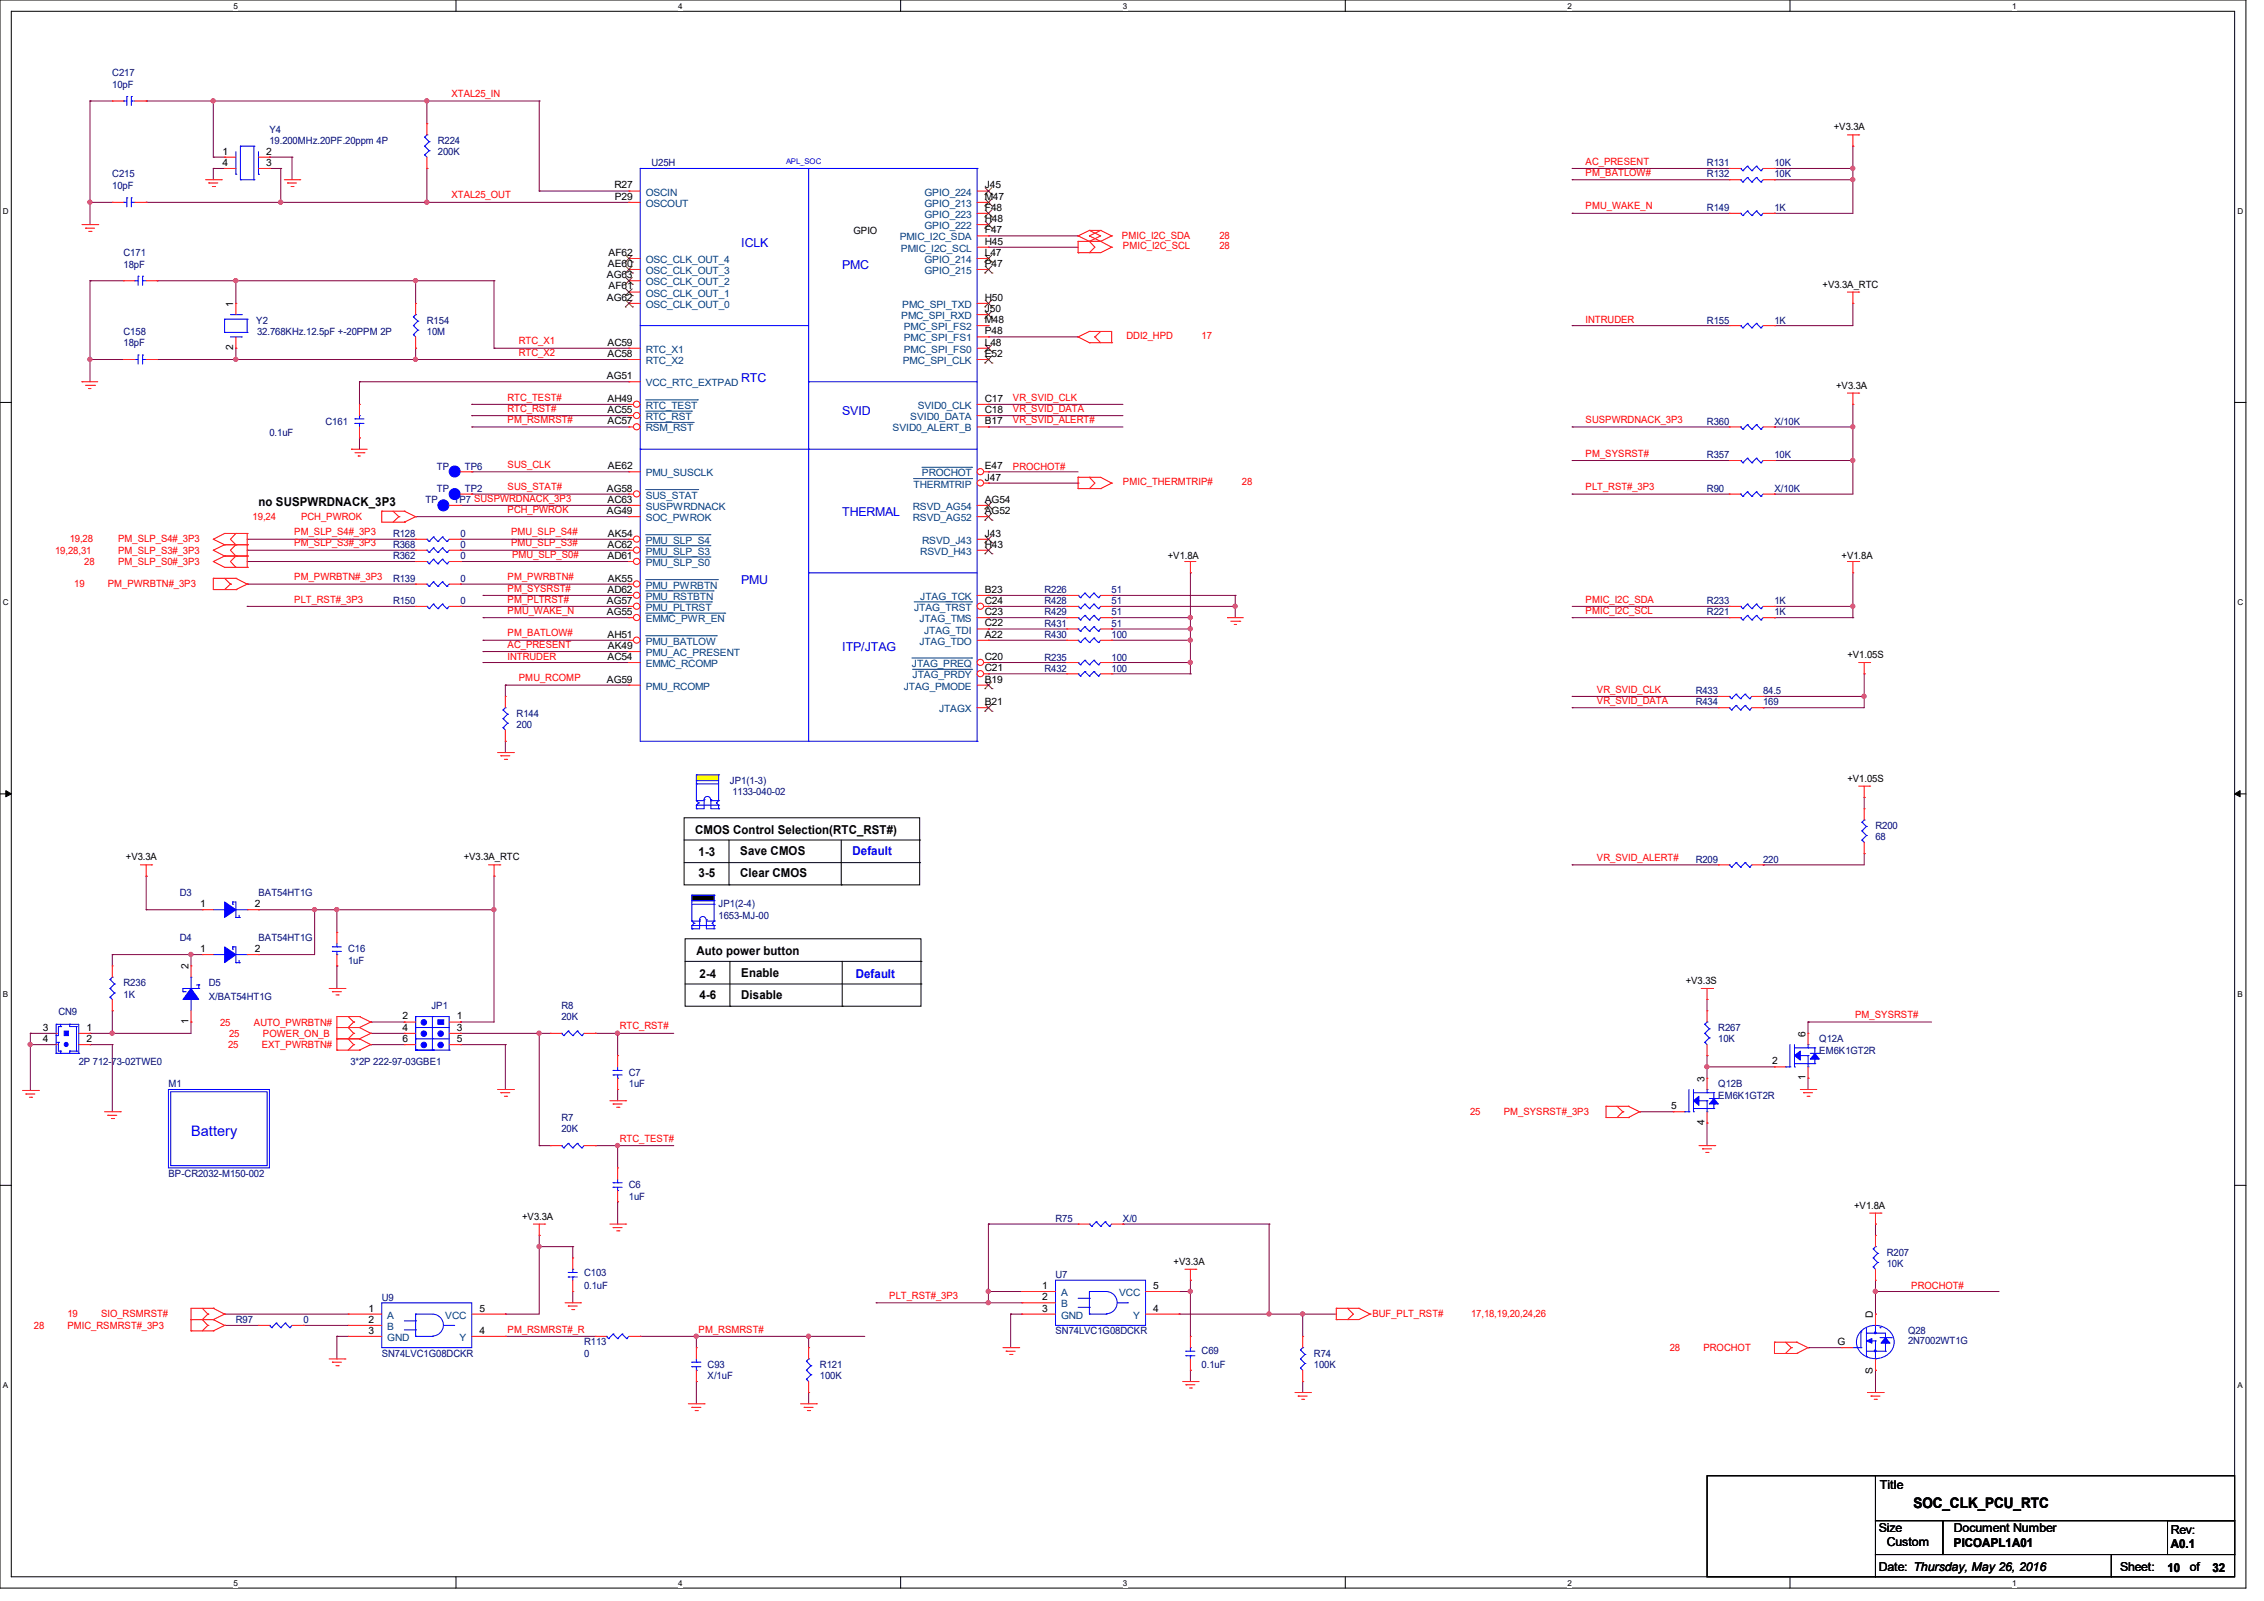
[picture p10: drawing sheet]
<svg xmlns="http://www.w3.org/2000/svg" width="297mm" height="210mm" viewBox="0 0 297 210" stroke-linecap="round" stroke-linejoin="round" font-family="sans-serif">
<defs><g id="words">
<text font-size="1.9" fill="#00f" x="25.1" y="149">Battery</text>
<text font-size="1.9" x="251" y="197.9">SOC_CLK_PCU_RTC</text>
<g font-size="1.6" fill="#00f">
<text x="97.2" y="32.4">ICLK</text>
<text x="110.5" y="35.3">PMC</text>
<text x="97.2" y="50.1">RTC</text>
<text x="110.5" y="54.5">SVID</text>
<text x="110.5" y="67.7">THERMAL</text>
<text x="97.2" y="76.6">PMU</text>
<text x="110.5" y="85.4">ITP/JTAG</text>
<text x="111.8" y="112.2">Default</text>
<text x="112.3" y="128.2">Default</text>
</g>
<g font-size="1.6">
<text x="33.9" y="66.3">no SUSPWRDNACK_3P3</text>
<text x="91.2" y="109.4">CMOS Control Selection(RTC_RST#)</text>
<text x="91.7" y="112.3">1-3</text>
<text x="97.1" y="112.2">Save CMOS</text>
<text x="91.7" y="115.1">3-5</text>
<text x="97.1" y="115.1">Clear CMOS</text>
<text x="91.4" y="125.3">Auto power button</text>
<text x="91.8" y="131">4-6</text>
<text x="91.8" y="128.2">2-4</text>
<text x="97.2" y="128.1">Enable</text>
<text x="97.2" y="131">Disable</text>
<text x="246.6" y="195.3">Title</text>
<text x="246.5" y="200.9">Size</text>
<text x="247.5" y="202.8">Custom</text>
<text x="256.3" y="200.9">Document Number</text>
<text x="256.3" y="202.9">PICOAPL1A01</text>
<text x="284.8" y="201.2">Rev:</text>
<text x="284.8" y="203.1">A0.1</text>
<text x="246.5" y="206.1">Date: Thursday, May 26, 2016</text>
<text x="278.1" y="206.1">Sheet:</text>
<text x="284.4" y="206.2">10</text>
<text x="287.3" y="206.1">of</text>
<text x="290.2" y="206.2">32</text>
</g>
<g font-size="1.3" fill="#000080">
<text x="14.7" y="10">C217</text>
<text x="14.7" y="11.5">10pF</text>
<text x="35.3" y="17.4">Y4</text>
<text x="14.7" y="23.3">C215</text>
<text x="35.3" y="18.9">19.200MHz.20PF.20ppm 4P</text>
<text x="57.4" y="18.9">R224</text>
<text x="57.4" y="20.4">200K</text>
<text x="85.5" y="21.8">U25H</text>
<text x="223.9" y="23.3">R132</text>
<text x="223.9" y="21.8">R131</text>
<text x="232.8" y="23.3">10K</text>
<text x="232.8" y="21.8">10K</text>
<text x="14.7" y="24.8">10pF</text>
<text x="223.9" y="27.7">R149</text>
<text x="232.8" y="27.7">1K</text>
<text x="16.2" y="33.6">C171</text>
<text x="16.2" y="35.1">18pF</text>
<text x="16.2" y="43.9">C158</text>
<text x="16.2" y="45.4">18pF</text>
<text x="33.6" y="42.5">Y2</text>
<text x="33.7" y="43.9">32.768KHz.12.5pF +-20PPM 2P</text>
<text x="56" y="42.5">R154</text>
<text x="56" y="43.9">10M</text>
<text x="223.9" y="42.5">R155</text>
<text x="232.8" y="42.5">1K</text>
<text x="35.3" y="57.2">0.1uF</text>
<text x="42.7" y="55.7">C161</text>
<text x="223.9" y="55.7">R360</text>
<text x="232.8" y="55.7">X/10K</text>
<text x="55.8" y="66">TP</text>
<text x="57.3" y="64.6">TP</text>
<text x="57.3" y="61.6">TP</text>
<text x="59.5" y="66">TP7 SUSPWRDNACK_3P3</text>
<text x="61" y="64.6">TP2</text>
<text x="61" y="61.6">TP6</text>
<text x="223.9" y="64.6">R90</text>
<text x="223.9" y="60.1">R357</text>
<text x="232.8" y="64.6">X/10K</text>
<text x="232.8" y="60.1">10K</text>
<text x="51.6" y="71.9">R368</text>
<text x="51.6" y="70.4">R128</text>
<text x="60.4" y="71.9">0</text>
<text x="60.4" y="70.4">0</text>
<text x="51.6" y="76.3">R139</text>
<text x="51.6" y="73.4">R362</text>
<text x="60.4" y="76.3">0</text>
<text x="60.4" y="73.4">0</text>
<text x="137" y="77.8">R226</text>
<text x="145.8" y="77.8">51</text>
<text x="51.6" y="79.3">R150</text>
<text x="60.4" y="79.3">0</text>
<text x="137" y="82.2">R431</text>
<text x="137" y="83.7">R430</text>
<text x="137" y="80.7">R429</text>
<text x="137" y="79.3">R428</text>
<text x="145.8" y="82.2">51</text>
<text x="145.8" y="83.7">100</text>
<text x="145.8" y="80.7">51</text>
<text x="145.8" y="79.3">51</text>
<text x="223.9" y="79.3">R233</text>
<text x="223.9" y="80.7">R221</text>
<text x="232.8" y="79.3">1K</text>
<text x="232.8" y="80.7">1K</text>
<text x="137" y="88.1">R432</text>
<text x="137" y="86.7">R235</text>
<text x="145.8" y="88.1">100</text>
<text x="145.8" y="86.7">100</text>
<text x="67.8" y="94">R144</text>
<text x="67.8" y="95.5">200</text>
<text x="222.5" y="91.1">R433</text>
<text x="222.5" y="92.5">R434</text>
<text x="231.3" y="91.1">84.5</text>
<text x="231.3" y="92.5">169</text>
<text x="95.8" y="102.8">JP1(1-3)</text>
<text x="96.1" y="104.3">1133-040-02</text>
<text x="222.5" y="113.2">R209</text>
<text x="231.3" y="113.2">220</text>
<text x="246" y="108.8">R200</text>
<text x="246" y="110.2">68</text>
<text x="23.6" y="117.6">D3</text>
<text x="33.9" y="117.6">BAT54HT1G</text>
<text x="94.3" y="119">JP1(2-4)</text>
<text x="23.6" y="123.5">D4</text>
<text x="33.9" y="123.5">BAT54HT1G</text>
<text x="45.7" y="124.9">C16</text>
<text x="94.3" y="120.5">1653-MJ-00</text>
<text x="16.2" y="129.4">R236</text>
<text x="16.2" y="130.9">1K</text>
<text x="27.4" y="129.4">D5</text>
<text x="27.4" y="131.2">X/BAT54HT1G</text>
<text x="45.7" y="126.4">1uF</text>
<text x="7.7" y="133.2">CN9</text>
<text x="56.6" y="132.3">JP1</text>
<text x="73.7" y="132.3">R8</text>
<text x="73.7" y="133.8">20K</text>
<text x="225.4" y="135.3">R267</text>
<text x="225.4" y="136.7">10K</text>
<text x="238.7" y="136.7">Q12A</text>
<text x="10.3" y="139.7">2P 712-73-02TWE0</text>
<text x="22.1" y="142.6">M1</text>
<text x="46" y="139.7">3*2P 222-97-03GBE1</text>
<text x="82.5" y="141.1">C7</text>
<text x="82.5" y="142.6">1uF</text>
<text x="225.4" y="142.6">Q12B</text>
<text x="238.7" y="138.2">EM6K1GT2R</text>
<text x="73.7" y="147">R7</text>
<text x="73.7" y="148.5">20K</text>
<text x="225.4" y="144.1">EM6K1GT2R</text>
<text x="22.1" y="154.4">BP-CR2032-M150-002</text>
<text x="82.5" y="155.9">C6</text>
<text x="82.5" y="157.4">1uF</text>
<text x="138.5" y="160.3">R75</text>
<text x="147.3" y="160.3">X/0</text>
<text x="76.6" y="167.4">C103</text>
<text x="138.5" y="167.7">U7</text>
<text x="247.5" y="164.7">R207</text>
<text x="247.5" y="166.2">10K</text>
<text x="30.9" y="173.6">R97</text>
<text x="39.8" y="173.6">0</text>
<text x="50.1" y="170.6">U9</text>
<text x="76.6" y="169.1">0.1uF</text>
<text x="50.1" y="178">SN74LVC1G08DCKR</text>
<text x="76.6" y="176.5">R113</text>
<text x="76.6" y="178">0</text>
<text x="92.8" y="179.5">C93</text>
<text x="107.6" y="179.5">R121</text>
<text x="138.5" y="175.1">SN74LVC1G08DCKR</text>
<text x="157.6" y="177.7">C69</text>
<text x="157.6" y="179.5">0.1uF</text>
<text x="172.4" y="178">R74</text>
<text x="172.4" y="179.5">100K</text>
<text x="250.3" y="175.1">Q28</text>
<text x="250.3" y="176.4">2N7002WT1G</text>
<text x="92.8" y="180.9">X/1uF</text>
<text x="107.6" y="180.9">100K</text>
</g>
<g font-size="1.3" fill="#f00">
<text x="59.2" y="12.7">XTAL25_IN</text>
<text x="208" y="23.1">PM_BATLOW#</text>
<text x="208" y="21.6">AC_PRESENT</text>
<text x="59.2" y="26">XTAL25_OUT</text>
<text x="208" y="27.5">PMU_WAKE_N</text>
<text x="147.2" y="31.4">PMIC_I2C_SDA</text>
<text x="147.3" y="32.7">PMIC_I2C_SCL</text>
<text x="160" y="31.4">28</text>
<text x="160" y="32.7">28</text>
<text x="68.1" y="46.7">RTC_X2</text>
<text x="68.1" y="45.2">RTC_X1</text>
<text x="147.8" y="44.5">DDI2_HPD</text>
<text x="157.6" y="44.5">17</text>
<text x="208" y="42.4">INTRUDER</text>
<text x="66.6" y="52.5">RTC_TEST#</text>
<text x="132.9" y="52.5">VR_SVID_CLK</text>
<text x="66.6" y="54">RTC_RST#</text>
<text x="66.6" y="55.5">PM_RSMRST#</text>
<text x="132.9" y="54">VR_SVID_DATA</text>
<text x="132.9" y="55.5">VR_SVID_ALERT#</text>
<text x="208" y="59.9">PM_SYSRST#</text>
<text x="208" y="55.5">SUSPWRDNACK_3P3</text>
<text x="66.6" y="64.3">SUS_STAT#</text>
<text x="66.6" y="61.4">SUS_CLK</text>
<text x="132.9" y="61.6">PROCHOT#</text>
<text x="147.3" y="63.7">PMIC_THERMTRIP#</text>
<text x="162.9" y="63.7">28</text>
<text x="208" y="64.3">PLT_RST#_3P3</text>
<text x="9.1" y="71.2">19,28</text>
<text x="15.5" y="71.2">PM_SLP_S4#_3P3</text>
<text x="33.1" y="68.2">19,24</text>
<text x="38.6" y="70.2">PM_SLP_S4#_3P3</text>
<text x="38.6" y="71.7">PM_SLP_S3#_3P3</text>
<text x="39.5" y="68.2">PCH_PWROK</text>
<text x="66.6" y="67.3">PCH_PWROK</text>
<text x="67.1" y="71.7">PMU_SLP_S3#</text>
<text x="67.1" y="70.2">PMU_SLP_S4#</text>
<text x="7.2" y="72.6">19,28,31</text>
<text x="9.7" y="77">19</text>
<text x="11" y="74.1">28</text>
<text x="14.1" y="77">PM_PWRBTN#_3P3</text>
<text x="15.5" y="72.6">PM_SLP_S3#_3P3</text>
<text x="15.5" y="74.1">PM_SLP_S0#_3P3</text>
<text x="38.6" y="76.1">PM_PWRBTN#_3P3</text>
<text x="66.6" y="76.1">PM_PWRBTN#</text>
<text x="66.6" y="77.6">PM_SYSRST#</text>
<text x="67.2" y="73.2">PMU_SLP_S0#</text>
<text x="38.6" y="79">PLT_RST#_3P3</text>
<text x="66.6" y="83.5">PM_BATLOW#</text>
<text x="66.6" y="79">PM_PLTRST#</text>
<text x="66.6" y="80.5">PMU_WAKE_N</text>
<text x="208" y="79">PMIC_I2C_SDA</text>
<text x="208" y="80.5">PMIC_I2C_SCL</text>
<text x="66.6" y="85">AC_PRESENT</text>
<text x="66.6" y="86.6">INTRUDER</text>
<text x="68.1" y="89.4">PMU_RCOMP</text>
<text x="209.5" y="90.8">VR_SVID_CLK</text>
<text x="209.5" y="92.3">VR_SVID_DATA</text>
<text x="209.5" y="112.9">VR_SVID_ALERT#</text>
<text x="28.9" y="134.5">25</text>
<text x="29.9" y="137.5">25</text>
<text x="30.1" y="136">25</text>
<text x="33.3" y="134.5">AUTO_PWRBTN#</text>
<text x="34.3" y="137.5">EXT_PWRBTN#</text>
<text x="34.5" y="136">POWER_ON_B</text>
<text x="81.3" y="135">RTC_RST#</text>
<text x="243.4" y="133.6">PM_SYSRST#</text>
<text x="81.3" y="149.8">RTC_TEST#</text>
<text x="192.9" y="146.3">25</text>
<text x="197.3" y="146.3">PM_SYSRST#_3P3</text>
<text x="8.8" y="172.8">19</text>
<text x="13.3" y="172.8">SIO_RSMRST#</text>
<text x="116.7" y="170.4">PLT_RST#_3P3</text>
<text x="180" y="172.8">BUF_PLT_RST#</text>
<text x="193" y="172.8">17,18,19,20,24,26</text>
<text x="250.7" y="169.1">PROCHOT#</text>
<text x="4.4" y="174.3">28</text>
<text x="8.8" y="174.3">PMIC_RSMRST#_3P3</text>
<text x="66.6" y="174.8">PM_RSMRST#_R</text>
<text x="91.6" y="174.8">PM_RSMRST#</text>
<text x="219.1" y="177.3">28</text>
<text x="223.5" y="177.3">PROCHOT</text>
</g>
<g font-size="1.3">
<text x="240.6" y="17.1">+V3.3A</text>
<text x="29.2" y="20.3">1</text>
<text x="29.2" y="21.8">4</text>
<text x="34.9" y="21.8">3</text>
<text x="34.9" y="20.3">2</text>
<text x="80.6" y="24.7">R27</text>
<text x="80.6" y="26.2">P29</text>
<text x="129.2" y="24.7">J45</text>
<text x="129.2" y="26.2">M47</text>
<text x="129.2" y="27.6">F48</text>
<text x="129.2" y="29.1">H48</text>
<text x="79.8" y="35">AE60</text>
<text x="79.8" y="33.6">AF62</text>
<text x="112" y="30.7">GPIO</text>
<text x="129.2" y="30.6">F47</text>
<text x="129.2" y="32.1">H45</text>
<text x="129.2" y="33.6">L47</text>
<text x="129.2" y="35">P47</text>
<text x="30.6" y="40.3" transform="rotate(-90 30.6 40.3)">1</text>
<text x="79.6" y="36.5">AG63</text>
<text x="79.6" y="39.5">AG62</text>
<text x="79.8" y="38">AF61</text>
<text x="129.2" y="39.5">H50</text>
<text x="129.2" y="40.9">J50</text>
<text x="239.1" y="37.7">+V3.3A_RTC</text>
<text x="30.6" y="46" transform="rotate(-90 30.6 46)">2</text>
<text x="79.7" y="46.8">AC58</text>
<text x="79.7" y="45.3">AC59</text>
<text x="129.2" y="42.4">M48</text>
<text x="129.2" y="43.9">P48</text>
<text x="129.2" y="45.3">L48</text>
<text x="129.2" y="46.8">E52</text>
<text x="79.6" y="49.7">AG51</text>
<text x="79.7" y="52.7">AH49</text>
<text x="129.2" y="52.7">C17</text>
<text x="240.9" y="51">+V3.3A</text>
<text x="79.7" y="54.2">AC55</text>
<text x="79.7" y="55.7">AC57</text>
<text x="129.2" y="54.2">C18</text>
<text x="129.2" y="55.7">B17</text>
<text x="79.6" y="64.5">AG58</text>
<text x="79.7" y="66">AC63</text>
<text x="79.8" y="61.6">AE62</text>
<text x="129.2" y="63">J47</text>
<text x="129.2" y="61.6">E47</text>
<text x="129.2" y="66">AG54</text>
<text x="79.6" y="67.4">AG49</text>
<text x="79.7" y="71.8">AC62</text>
<text x="79.8" y="70.4">AK54</text>
<text x="129.2" y="67.4">AG52</text>
<text x="129.2" y="70.4">J43</text>
<text x="129.2" y="71.8">H43</text>
<text x="79.7" y="73.3">AD61</text>
<text x="79.7" y="77.8">AD62</text>
<text x="79.8" y="76.3">AK55</text>
<text x="129.2" y="77.8">B23</text>
<text x="153.2" y="73.4">+V1.8A</text>
<text x="241.6" y="73.4">+V1.8A</text>
<text x="79.6" y="80.7">AG55</text>
<text x="79.6" y="79.2">AG57</text>
<text x="79.7" y="83.7">AH51</text>
<text x="129.2" y="79.2">C24</text>
<text x="129.2" y="80.7">C23</text>
<text x="129.2" y="83.7">A22</text>
<text x="129.2" y="82.2">C22</text>
<text x="79.6" y="89.5">AG59</text>
<text x="79.7" y="86.6">AC54</text>
<text x="79.8" y="85.1">AK49</text>
<text x="129.2" y="86.6">C20</text>
<text x="129.2" y="88.1">C21</text>
<text x="129.2" y="89.5">B19</text>
<text x="242.3" y="86.4">+V1.05S</text>
<text x="129.2" y="92.5">B21</text>
<text x="242.3" y="102.5">+V1.05S</text>
<text x="16.5" y="112.9">+V3.3A</text>
<text x="60.8" y="112.9">+V3.3A_RTC</text>
<text x="26.2" y="119">1</text>
<text x="33.4" y="119">2</text>
<text x="26.2" y="124.9">1</text>
<text x="33.4" y="124.9">2</text>
<text x="24.7" y="127.2" transform="rotate(-90 24.7 127.2)">2</text>
<text x="221.1" y="129.1">+V3.3S</text>
<text x="5.6" y="135.2">3</text>
<text x="5.6" y="136.7">4</text>
<text x="11.3" y="135.2">1</text>
<text x="11.3" y="136.7">2</text>
<text x="24.7" y="134.4" transform="rotate(-90 24.7 134.4)">1</text>
<text x="52.8" y="133.7">2</text>
<text x="52.8" y="135.2">4</text>
<text x="52.8" y="136.7">6</text>
<text x="59.9" y="133.7">1</text>
<text x="59.9" y="135.2">3</text>
<text x="59.9" y="136.7">5</text>
<text x="236.9" y="136" transform="rotate(-90 236.9 136)">6</text>
<text x="223.6" y="141.9" transform="rotate(-90 223.6 141.9)">3</text>
<text x="232.5" y="139.6">2</text>
<text x="236.9" y="141.7" transform="rotate(-90 236.9 141.7)">1</text>
<text x="219.2" y="145.5">5</text>
<text x="223.6" y="147.6" transform="rotate(-90 223.6 147.6)">4</text>
<text x="68.5" y="160">+V3.3A</text>
<text x="243.2" y="158.5">+V1.8A</text>
<text x="154" y="165.9">+V3.3A</text>
<text x="48.3" y="172">1</text>
<text x="48.3" y="173.5">2</text>
<text x="62.9" y="172">5</text>
<text x="136.7" y="169.1">1</text>
<text x="136.7" y="170.6">2</text>
<text x="136.7" y="172">3</text>
<text x="151.3" y="169.1">5</text>
<text x="151.3" y="172">4</text>
<text x="245.7" y="172.8" transform="rotate(-90 245.7 172.8)">D</text>
<text x="48.3" y="175">3</text>
<text x="62.9" y="175">4</text>
<text x="241.1" y="176.4">G</text>
<text x="245.7" y="180.2" transform="rotate(-90 245.7 180.2)">S</text>
</g>
<g font-size="1.3" fill="#004080">
<text x="84.7" y="27.1">OSCOUT</text>
<text x="84.7" y="25.7">OSCIN</text>
<text x="121.3" y="25.7">GPIO_224</text>
<text x="121.3" y="27.1">GPIO_213</text>
<text x="121.3" y="28.6">GPIO_223</text>
<text x="84.7" y="34.5">OSC_CLK_OUT_4</text>
<text x="84.7" y="35.9">OSC_CLK_OUT_3</text>
<text x="118" y="31.5">PMIC_I2C_SDA</text>
<text x="118.2" y="33">PMIC_I2C_SCL</text>
<text x="121.3" y="30.1">GPIO_222</text>
<text x="121.3" y="34.5">GPIO_214</text>
<text x="121.3" y="35.9">GPIO_215</text>
<text x="84.7" y="37.4">OSC_CLK_OUT_2</text>
<text x="84.7" y="38.9">OSC_CLK_OUT_1</text>
<text x="84.7" y="40.4">OSC_CLK_OUT_0</text>
<text x="118.2" y="41.9">PMC_SPI_RXD</text>
<text x="118.4" y="40.4">PMC_SPI_TXD</text>
<text x="84.7" y="47.8">RTC_X2</text>
<text x="84.7" y="46.3">RTC_X1</text>
<text x="118.5" y="47.8">PMC_SPI_CLK</text>
<text x="118.6" y="43.3">PMC_SPI_FS2</text>
<text x="118.6" y="44.8">PMC_SPI_FS1</text>
<text x="118.6" y="46.3">PMC_SPI_FS0</text>
<text x="84.7" y="53.6">RTC_TEST</text>
<text x="84.7" y="50.7">VCC_RTC_EXTPAD</text>
<text x="120.4" y="53.6">SVID0_CLK</text>
<text x="84.7" y="55.1">RTC_RST</text>
<text x="84.7" y="56.6">RSM_RST</text>
<text x="117.1" y="56.6">SVID0_ALERT_B</text>
<text x="119.4" y="55.1">SVID0_DATA</text>
<text x="84.7" y="62.5">PMU_SUSCLK</text>
<text x="84.7" y="65.4">SUS_STAT</text>
<text x="119.8" y="64">THERMTRIP</text>
<text x="120.9" y="62.5">PROCHOT</text>
<text x="84.7" y="71.3">PMU_SLP_S4</text>
<text x="84.7" y="66.9">SUSPWRDNACK</text>
<text x="84.7" y="68.4">SOC_PWROK</text>
<text x="119.8" y="66.9">RSVD_AG54</text>
<text x="119.8" y="68.4">RSVD_AG52</text>
<text x="121" y="71.3">RSVD_J43</text>
<text x="84.7" y="72.8">PMU_SLP_S3</text>
<text x="84.7" y="74.3">PMU_SLP_S0</text>
<text x="84.7" y="77.2">PMU_PWRBTN</text>
<text x="120.7" y="72.8">RSVD_H43</text>
<text x="84.7" y="81.6">EMMC_PWR_EN</text>
<text x="84.7" y="78.7">PMU_RSTBTN</text>
<text x="84.7" y="80.1">PMU_PLTRST</text>
<text x="119.9" y="80.1">JTAG_TRST</text>
<text x="120.6" y="81.6">JTAG_TMS</text>
<text x="120.7" y="78.7">JTAG_TCK</text>
<text x="121.2" y="83.1">JTAG_TDI</text>
<text x="84.7" y="84.6">PMU_BATLOW</text>
<text x="84.7" y="86.1">PMU_AC_PRESENT</text>
<text x="84.7" y="87.5">EMMC_RCOMP</text>
<text x="119.6" y="87.5">JTAG_PREQ</text>
<text x="119.7" y="89">JTAG_PRDY</text>
<text x="120.6" y="84.6">JTAG_TDO</text>
<text x="84.7" y="90.5">PMU_RCOMP</text>
<text x="118.6" y="90.5">JTAG_PMODE</text>
<text x="123.2" y="93.4">JTAGX</text>
<text x="50.8" y="173">A</text>
<text x="58.4" y="173">VCC</text>
<text x="139.2" y="170">A</text>
<text x="139.2" y="171.5">B</text>
<text x="139.2" y="173">GND</text>
<text x="146.8" y="170">VCC</text>
<text x="148.7" y="173">Y</text>
<text x="50.8" y="174.5">B</text>
<text x="50.8" y="175.9">GND</text>
<text x="60.3" y="175.9">Y</text>
</g>
<g font-size="1.1">
<text x="30.6" y="1.1">5</text>
<text x="89" y="1.1">4</text>
<text x="147.3" y="1.1">3</text>
<text x="205.7" y="1.1">2</text>
<text x="264" y="1.1">1</text>
<text x=".4" y="28.1">D</text>
<text x="293.5" y="28.1">D</text>
<text x=".4" y="79.4">C</text>
<text x="293.5" y="79.4">C</text>
<text x=".4" y="130.8">B</text>
<text x="293.5" y="130.8">B</text>
<text x=".4" y="182.1">A</text>
<text x="293.5" y="182.1">A</text>
<text x="30.6" y="208">5</text>
<text x="89" y="208">4</text>
<text x="147.3" y="208">3</text>
<text x="205.7" y="208">2</text>
<text x="264" y="208">1</text>
</g>
<text font-size="1" fill="#00f" x="103.1" y="21.5">APL_SOC</text>
</g></defs>
<path d="M0 0h294.6v208.3h-294.6zM1.5 1.5h291.7v205.3h-291.7z" fill="none" stroke="#000" stroke-width=".13"/>
<g fill="#fff">
<path d="M30.6 .2h.6v1.2h-.6z"/>
<path d="M30.6 207h.6v1.2h-.6z"/>
</g>
<path d="M59.8 0v1.5M59.8 206.8v1.5" fill="none" stroke="#000" stroke-width=".13"/>
<g fill="#fff">
<path d="M89 .2h.6v1.2h-.6z"/>
<path d="M89 207h.6v1.2h-.6z"/>
</g>
<path d="M118.2 0v1.5M118.2 206.8v1.5" fill="none" stroke="#000" stroke-width=".13"/>
<g fill="#fff">
<path d="M147.3 .2h.6v1.2h-.6z"/>
<path d="M147.3 207h.6v1.2h-.6z"/>
</g>
<path d="M176.5 0v1.5M176.5 206.8v1.5" fill="none" stroke="#000" stroke-width=".13"/>
<g fill="#fff">
<path d="M205.7 .2h.5v1.2h-.5z"/>
<path d="M205.7 207h.5v1.2h-.5z"/>
</g>
<path d="M234.8 0v1.5M234.8 206.8v1.5" fill="none" stroke="#000" stroke-width=".13"/>
<g fill="#fff">
<path d="M264 .2h.6v1.2h-.6z"/>
<path d="M264 207h.6v1.2h-.6z"/>
<path d="M.4 27.1h.7v1.2h-.7z"/>
<path d="M293.5 27.1h.8v1.2h-.8z"/>
<path d="M.4 78.4h.7v1.2h-.7z"/>
<path d="M293.5 78.4h.8v1.2h-.8z"/>
</g>
<path d="M0 52.8h1.5M293.2 52.8h1.4" fill="none" stroke="#000" stroke-width=".13"/>
<g fill="#fff">
<path d="M.4 129.8h.7v1.2h-.7z"/>
<path d="M293.5 129.8h.8v1.2h-.8z"/>
</g>
<path d="M0 104.1h1.5M293.2 104.1h1.4" fill="none" stroke="#000" stroke-width=".13"/>
<path d="M.8 103.7l.7 .4-.7 .4zM293.2 104.1l.7-.4v.8z" fill="#000" stroke="#000" stroke-width=".13"/>
<g fill="#fff">
<path d="M.4 181.1h.7v1.2h-.7z"/>
<path d="M293.5 181.1h.8v1.2h-.8z"/>
</g>
<g fill="none" stroke="#000" stroke-width=".13">
<path d="M89.7 107.3h30.9v8.8h-30.9zM89.7 110.2h30.9M89.7 113.2h30.9M95.6 116.1h.1M95.6 110.2v5.9M110.4 116.1h.1M110.4 110.2v5.9M120.6 110.2h.1M120.6 113.2h.1M89.9 123.1h30.9v8.9h-30.9zM89.9 126.1h30.9M89.9 129.1h30.9"/>
<path d="M95.8 132h.1M95.8 126.1v5.9M110.5 132h.1M110.5 126.1v5.9M120.8 126.1h.1M120.8 129.1h.1M0 155.5h1.5M293.2 155.5h1.4M223.9 193.6h22.1v13.2h-22.1zM246 199.5h8.9v4.4h-8.9zM246 193.6h47.2v5.9h-47.2zM254.9 199.5h38.3v4.4h-38.3z"/>
<path d="M284.4 199.5h8.8v4.4h-8.8zM246 203.9h31v2.9h-31zM277 203.9h16.2v2.9h-16.2z"/>
</g>
<path d="M90.8 117.4h2.9v.8h-2.9z" fill-rule="evenodd" fill="#000" stroke="#000" stroke-width=".13"/>
<path d="M91.4 101.6h2.9v.8h-2.9z" fill-rule="evenodd" fill="#ff0" stroke="#ff0" stroke-width=".13"/>
<g fill="none" stroke="#800040" stroke-width=".13">
<path d="M11.8 13.3h.1M11.8 13.3h2.9M11.8 13.3v16.2M19.2 13.3h.1M19.2 13.3h51.5M28 13.3h.1M28 13.3v7.3M56 13.3h.1M56 13.3v2.9M70.7 13.3h.1M70.7 13.3v11.8M243.1 19.2h.1"/>
<path d="M243.1 19.2v8.8h-10.3M11.8 26.5h.1M11.8 36.8h.1M11.8 26.5h2.9M11.8 36.8v13.3M11.8 36.8h4.4M19.2 26.5h.1M19.2 26.5h63.3M20.6 36.8h.1M20.6 36.8h44.2M28 20.6h.1M28 22.1h.1"/>
<path d="M28 20.6h1.5M28 22.1h1.5M28 22.1v1.5M30.9 36.8h.1M30.9 36.8v3M35.3 20.6h.1M35.3 22.1h.1M35.3 20.6h3M35.3 22.1h1.5M36.8 22.1h.1M36.8 22.1v4.4M38.3 20.6h.1"/>
<path d="M38.3 20.6v3M54.5 36.8h.1M54.5 36.8v3M56 26.5h.1M56 22.1h.1M56 22.1v4.4M64.8 36.8h.1M64.8 36.8v8.9M70.7 25.1h.1M70.7 25.1h11.8M129.7 32.4h.1M129.7 30.9h11.7"/>
<path d="M129.7 32.4h11.7M141.4 30.9h.1M206.2 28h.1M206.2 23.6h.1M206.2 22.1h.1M206.2 22.1h20.7M206.2 28h20.7M206.2 23.6h20.7M232.8 28h.1M232.8 23.6h.1M232.8 22.1h.1M232.8 22.1h10.3"/>
<path d="M232.8 23.6h10.3M243.1 39.8h.1M243.1 23.6h.1M243.1 22.1h.1M243.1 39.8v2.9h-10.3M11.8 47.2h.1M11.8 47.2h4.4M20.6 47.2h.1M20.6 47.2h61.9M30.9 45.7h.1M30.9 47.2h.1M30.9 45.7v1.5"/>
<path d="M47.2 50.1h.1M47.2 57.4h.1M47.2 50.1h35.3M47.2 50.1v2.9M47.2 57.4v1.5M54.5 45.7h.1M54.5 47.2h.1M54.5 45.7v1.5M61.9 53h.1M61.9 54.5h.1M61.9 56h.1M61.9 53h20.6"/>
<path d="M61.9 54.5h20.6M61.9 56h20.6M64.8 45.7h.1M64.8 45.7h17.7M129.7 53h.1M129.7 54.5h.1M129.7 56h.1M129.7 53h17.6M129.7 54.5h17.6M129.7 56h17.6M129.7 44.2h11.7M141.4 44.2h.1"/>
<path d="M206.2 42.7h.1M206.2 56h.1M206.2 56h20.7M206.2 42.7h20.7M232.8 42.7h.1M232.8 56h.1M232.8 56h10.3M243.1 56h.1M243.1 53h.1M243.1 53v11.8h-10.3M32.4 79.5h.1M32.4 70.7h.1"/>
<path d="M32.4 72.2h.1M32.4 76.6h.1M32.4 73.7h.1M32.4 79.5h22.1M32.4 72.2h22.1M32.4 76.6h22.1M32.4 70.7h22.1M32.4 73.7h22.1M54.5 67.8h.1M54.5 67.8h28M60.4 72.2h.1M60.4 76.6h.1"/>
<path d="M60.4 79.5h.1M60.4 70.7h.1M60.4 73.7h.1M60.4 66.3h.1M60.4 79.5h22.1M60.4 72.2h22.1M60.4 76.6h22.1M60.4 70.7h22.1M60.4 73.7h22.1M60.4 66.3h22.1M61.9 64.8h.1M61.9 61.9h.1"/>
<path d="M61.9 61.9h20.6M61.9 64.8h20.6M63.4 78.1h.1M63.4 78.1h19.1M129.7 78.1h.1M129.7 79.5h.1M129.7 61.9h.1M129.7 78.1h10.3M129.7 79.5h10.3M129.7 61.9h11.7M129.7 63.4h11.7M141.4 63.4h.1"/>
<path d="M145.8 78.1h.1M145.8 79.5h.1M145.8 78.1h16.3M145.8 79.5h16.3M156.2 75.1h.1M156.2 75.1v13.3M162.1 79.5h.1M162.1 78.1h.1M162.1 78.1v2.9M206.2 60.4h.1M206.2 64.8h.1M206.2 79.5h20.7"/>
<path d="M206.2 60.4h20.7M206.2 64.8h20.7M226.9 79.5h.1M232.8 60.4h.1M232.8 64.8h.1M232.8 79.5h10.3M232.8 60.4h10.3M243.1 79.5h.1M243.1 60.4h.1M243.1 75.1v5.9M63.4 85.5h.1M63.4 84h.1"/>
<path d="M63.4 86.9h.1M63.4 81h.1M63.4 81h19.1M63.4 84h19.1M63.4 86.9h19.1M63.4 85.5h19.1M66.3 89.9h.1M66.3 97.2h.1M66.3 89.9v1.5M66.3 97.2v1.5M66.3 89.9h16.2M129.7 82.5h.1"/>
<path d="M129.7 81h.1M129.7 84h.1M129.7 86.9h.1M129.7 88.4h.1M129.7 82.5h10.3M129.7 81h10.3M129.7 84h10.3M129.7 86.9h10.3M129.7 88.4h10.3M145.8 81h.1M145.8 82.5h.1M145.8 84h.1"/>
<path d="M145.8 86.9h.1M145.8 82.5h10.4M145.8 81h10.4M145.8 84h10.4M145.8 86.9h10.4M145.8 88.4h10.4M156.2 84h.1M156.2 81h.1M156.2 82.5h.1M156.2 88.4h.1M156.2 86.9h.1M206.2 91.4h.1"/>
<path d="M206.2 92.8h.1M206.2 81h.1M206.2 81h20.7M206.2 91.4h19.2M206.2 92.8h19.2M231.3 91.4h.1M231.3 92.8h.1M231.3 91.4h13.3M232.8 81h.1M232.8 81h10.3M243.1 81h.1M244.6 88.4h.1"/>
<path d="M244.6 91.4h.1M244.6 88.4v4.4h-13.3M19.2 114.9h.1M19.2 119.3h.1M19.2 119.3h7.3M19.2 114.9v4.4M33.9 119.3h.1M33.9 119.3h30.9M41.3 119.3h.1M41.3 119.3v5.9h-7.4M44.2 119.3h.1M44.2 119.3v3"/>
<path d="M64.8 114.9h.1M64.8 119.3h.1M64.8 114.9v19.2h-4.4M206.2 113.5h.1M206.2 113.5h19.2M231.3 113.5h.1M244.6 112h.1M244.6 104.6h.1M244.6 104.6v1.5M244.6 112v1.5h-13.3M4 135.6h.1M4 137h.1"/>
<path d="M4 135.6h3.4M4 137h3.4M4 135.6v7.4M11.8 135.6h.1M11.8 137h.1M11.8 137h2.9M14.7 137h.1M14.7 125.2h.1M14.7 135.6h.1M14.7 132.6h.1M14.7 125.2h11.8M14.7 125.2v1.5"/>
<path d="M14.7 132.6v3M14.7 137v8.8M25.1 125.2h.1M25.1 134.1h.1M25.1 134.1v1.5h-13.3M25.1 125.2v1.5M33.9 125.2h.1M44.2 126.7h.1M44.2 126.7v3M48.6 137h.1M48.6 135.6h.1M48.6 134.1h.1"/>
<path d="M48.6 135.6h4.4M48.6 137h4.4M48.6 134.1h4.4M60.4 134.1h.1M60.4 137h.1M60.4 135.6h.1M60.4 135.6h11.8M60.4 137h5.9M66.3 137h.1M66.3 137v5.9M70.7 135.6h.1M70.7 135.6v14.7"/>
<path d="M78.1 135.6h.1M78.1 135.6h10.3M81 135.6h.1M81 135.6v2.9M223.9 131.1h.1M223.9 140h.1M223.9 138.5h.1M223.9 131.1v1.5M223.9 138.5v2.9M223.9 140h8.9M237.2 134.1h.1M237.2 134.1h16.2"/>
<path d="M237.2 134.1v1.5M70.7 150.3h.1M70.7 150.3h1.5M78.1 150.3h.1M78.1 150.3h10.3M81 142.9h.1M81 157.6h.1M81 150.3h.1M81 142.9v1.5M81 150.3v2.9M81 157.6v3M215.1 145.8h.1"/>
<path d="M215.1 145.8h4.4M223.9 147.3h.1M223.9 147.3v3M237.2 141.4h.1M237.2 141.4v1.5M29.5 172.4h.1M29.5 173.9h.1M29.5 173.9h4.4M29.5 172.4h16.2M39.8 173.9h.1M39.8 173.9h5.9M44.2 175.3h.1"/>
<path d="M44.2 175.3v3M44.2 175.3h1.5M66.3 172.4h.1M66.3 175.3h.1M66.3 175.3h11.8M70.7 162.1h.1M70.7 163.5h.1M70.7 162.1v10.3h-4.4M70.7 163.5h4.4M75.1 163.5h.1M75.1 169.4h.1M75.1 163.5v1.5"/>
<path d="M75.1 169.4v1.5M84 175.3h.1M84 175.3h29.5M91.4 175.3h.1M91.4 175.3v1.5M106.1 175.3h.1M106.1 175.3v1.5M114.9 170.9h.1M114.9 170.9h19.2M129.7 160.6h.1M129.7 169.4h.1M129.7 170.9h.1"/>
<path d="M129.7 160.6h11.7M129.7 169.4h4.4M129.7 160.6v10.3M132.6 172.4h.1M132.6 172.4h1.5M132.6 172.4v4.4M147.3 160.6h.1M147.3 160.6h19.2M154.7 169.4h.1M154.7 172.4h.1M154.7 172.4h20.6M154.7 169.4h1.5"/>
<path d="M156.2 179.7h.1M156.2 169.4h.1M156.2 167.9h.1M156.2 167.9v7.4M156.2 179.7v1.5M166.5 160.6h.1M166.5 172.4h.1M166.5 160.6v11.8M170.9 172.4h.1M170.9 172.4v2.9M237.2 176.8h.1M237.2 176.8h4.4"/>
<path d="M246 160.6h.1M246 169.4h.1M246 179.7h.1M246 172.4h.1M246 169.4h16.3M246 160.6v1.5M246 167.9v4.5M246 179.7v3M91.4 181.2h.1M91.4 181.2v2.9M106.1 182.7h.1M106.1 182.7v1.4"/>
<path d="M170.9 181.2h.1M170.9 181.2v1.5"/>
</g>
<g fill="#f0f" stroke="#f0f" stroke-width=".13">
<circle cx="56" cy="26.5" r=".28"/>
<circle cx="36.8" cy="26.5" r=".28"/>
<circle cx="28" cy="13.2" r=".28"/>
<circle cx="56" cy="13.2" r=".28"/>
<circle cx="11.8" cy="26.5" r=".28"/>
<circle cx="162" cy="79.5" r=".28"/>
<circle cx="156.1" cy="81" r=".28"/>
<circle cx="156.1" cy="82.5" r=".28"/>
<circle cx="156.1" cy="84" r=".28"/>
<circle cx="156.1" cy="86.9" r=".28"/>
<circle cx="11.8" cy="47.1" r=".28"/>
<circle cx="54.5" cy="47.1" r=".28"/>
<circle cx="54.5" cy="36.8" r=".28"/>
<circle cx="30.9" cy="36.8" r=".28"/>
<circle cx="30.9" cy="47.1" r=".28"/>
<circle cx="44.2" cy="119.3" r=".28"/>
<circle cx="41.3" cy="119.3" r=".28"/>
<circle cx="14.7" cy="135.5" r=".28"/>
<circle cx="25" cy="125.2" r=".28"/>
<circle cx="64.8" cy="119.3" r=".28"/>
<circle cx="81" cy="135.5" r=".28"/>
<circle cx="106.1" cy="175.3" r=".28"/>
<circle cx="70.7" cy="163.5" r=".28"/>
<circle cx="243.1" cy="79.5" r=".28"/>
<circle cx="81" cy="150.3" r=".28"/>
<circle cx="70.7" cy="135.5" r=".28"/>
<circle cx="243.1" cy="60.4" r=".28"/>
<circle cx="223.9" cy="139.9" r=".28"/>
<circle cx="243.1" cy="23.6" r=".28"/>
<circle cx="243.1" cy="22.1" r=".28"/>
<circle cx="243.1" cy="56" r=".28"/>
<circle cx="91.3" cy="175.3" r=".28"/>
<circle cx="129.6" cy="170.9" r=".28"/>
<circle cx="129.6" cy="169.4" r=".28"/>
<circle cx="156.1" cy="169.4" r=".28"/>
<circle cx="170.9" cy="172.4" r=".28"/>
<circle cx="166.5" cy="172.4" r=".28"/>
<circle cx="244.5" cy="91.3" r=".28"/>
<circle cx="246" cy="169.4" r=".28"/>
<circle cx="4" cy="137" r=".28"/>
</g>
<g fill="none" stroke="#f00" stroke-width=".13">
<path d="M56 16.2h.1M56 16.2v1.5M242.4 17.7h1.4M243.1 19.2h.1M243.1 17.7v1.5M243.8 17.7h.1M10.8 29.5h2M11.2 29.9h.1M11.2 29.9h1.2M11.6 30.4h.3M11.9 30.4h.1M12.8 29.5h.1"/>
<path d="M14.7 26.5h.1M14.7 26.5h1.5M16.2 36.8h.1M16.2 36.8h1.5M17.7 26.5h1.5M19.2 26.5h.1M19.2 36.8h1.4M20.6 36.8h.1M27 23.6h2M27.4 24h.1M27.4 24h1.2M27.9 24.5h.3"/>
<path d="M28.2 24.5h.1M29 23.6h.1M37.3 23.6h2M37.7 24h.1M37.7 24h1.2M38.2 24.5h.2M38.4 24.5h.1M39.3 23.6h.1M54.5 39.8h.1M54.5 39.8v1.5M56 22.1h.1M56 20.6v1.5"/>
<path d="M82.5 26.5h.1M82.5 25.1h.1M82.5 33.9h.1M82.5 35.3h.1M82.5 36.8h.1M82.5 38.3h.1M82.5 39.8h.1M82.5 38.3h1.5M82.5 36.8h1.5M82.5 26.5h1.5M82.5 25.1h1.5M82.5 33.9h1.5"/>
<path d="M82.5 35.3h1.5M82.5 39.8h1.5M141.4 30.9h.1M141.4 33.1h.1M141.4 31.7h.1M141.4 31.7v1.4M141.4 31.7h3M141.4 30.9l1.5 .8M142.9 30.2h.1M142.9 31.7h.1M142.9 30.9h.1M142.9 33.1h.1"/>
<path d="M142.9 30.2h1.5M142.9 30.2l-1.5 .7M142.9 30.2l1.5 .7-1.5 .8M142.9 30.9l1.5 .8M142.9 31.7l.7 .7-.7 .7M144.4 31.7h.1M144.4 30.2h.1M144.4 30.2l1.4 .7M144.4 30.2l-1.5 .7M144.4 31.7l1.4 .7M145.8 30.9h.1M145.8 32.4h.1"/>
<path d="M145.8 30.9l-1.4 .8M145.8 32.4l-1.4 .7h-3M226.9 23.6h.1M226.9 23.6h1.4M231.3 23.6h1.5M232.8 23.6h.1M242.4 38.3h1.4M243.1 39.8h.1M243.1 38.3v1.5M243.8 38.3h.1M10.8 50.1h.1M10.8 50.1h2"/>
<path d="M11.2 50.5h1.2M11.6 51h.1M11.6 51h.3M12.4 50.5h.1M46.1 58.9h.1M46.1 58.9h2.1M46.6 59.4h1.2M47 59.8h.1M47 59.8h.3M47.2 57.4h.1M47.2 53h.1M47.2 53v1.5"/>
<path d="M47.2 56v1.4M47.8 59.4h.1M54.5 45.7h.1M54.5 44.2v1.5M128.2 56h1.5M128.2 54.5h1.5M128.2 53h1.5M129.7 54.5h.1M129.7 53h.1M129.7 56h.1M141.4 44.2h.1M141.4 44.2l1.5 .8"/>
<path d="M142.9 43.5h.1M142.9 45h.1M142.9 43.5h2.9v1.5M142.9 45h2.9M142.9 43.5l-1.5 .7M143.6 44.2h.1M143.6 44.2l.8 .8M144.4 43.5l-.8 .7M145.8 45h.1M226.9 56h.1M226.9 42.7h.1M226.9 56h1.4"/>
<path d="M226.9 42.7h1.4M231.3 56h1.5M231.3 42.7h1.5M232.8 56h.1M232.8 42.7h.1M242.4 51.6h1.4M243.1 53h.1M243.1 51.6v1.4M243.8 51.6h.1M28 75.9h.1M28 70.7h.1M28 72.2h.1"/>
<path d="M28 73.7h.1M28 75.9v1.4h2.9M28 75.9h2.9M28 70.7l1.5 .8M28 72.2l1.5 .7M28 73.7l1.5 .7h2.9M29.5 70h.1M29.5 71.5h.1M29.5 72.9h.1M29.5 75.9l.7 .7M29.5 71.5h2.9M29.5 70l-1.5 .7"/>
<path d="M29.5 70h2.9M29.5 72.9h2.9M29.5 71.5l-1.5 .7M29.5 72.9l-1.5 .8M30.2 76.6h.1M30.2 76.6l-.7 .7M30.9 77.3h.1M30.9 75.9h.1M30.9 71.5h.1M30.9 70h.1M30.9 72.9h.1M30.9 74.4h.1"/>
<path d="M30.9 75.9l1.5 .7M30.9 70l-.7 .7 .7 .8M30.9 71.5l-.7 .7 .7 .7M30.9 72.9l-.7 .8 .7 .7M32.4 76.6h.1M32.4 71.5h.1M32.4 70h.1M32.4 72.9h.1M32.4 74.4h.1M32.4 76.6l-1.5 .7M32.4 70v4.4M50.1 67.1h.1"/>
<path d="M50.1 67.1v1.4h2.9M50.1 67.1h2.9M51.6 67.1l.7 .7M52.3 67.8h.1M52.3 67.8l-.7 .7M53 68.5h.1M53 67.1h.1M53 67.1l1.5 .7M54.5 67.8h.1M54.5 76.6h.1M54.5 72.2h.1M54.5 67.8l-1.5 .7"/>
<path d="M54.5 76.6h1.5M54.5 72.2h1.5M58.9 76.6h1.5M58.9 72.2h1.5M58.9 66.3h1.5M60.4 76.6h.1M60.4 72.2h.1M60.4 66.3h.1M60.4 64.8h1.5M61.9 64.8h.1M140 78.1h.1M140 78.1h1.4"/>
<path d="M141.4 62.6h.1M141.4 64.1h.1M141.4 62.6h3l1.4 .8M141.4 64.1h3M141.4 62.6v1.5M142.9 62.6h.1M142.9 64.1h.1M142.9 62.6l.7 .8-.7 .7M144.4 64.1h.1M144.4 78.1h1.4M145.8 63.4h.1M145.8 78.1h.1"/>
<path d="M145.8 63.4l-1.4 .7M155.4 73.7h.1M155.4 73.7h1.5M156.2 75.1h.1M156.2 73.7v1.4M226.9 64.8h.1M226.9 64.8h1.4M231.3 64.8h1.5M232.8 64.8h.1M242.4 73.7h1.4M243.1 75.1h.1M243.1 73.7v1.4"/>
<path d="M243.8 73.7h.1M65.3 98.7h2.1M65.7 99.1h.1M65.7 99.1h1.2M66.2 99.6h.3M66.3 97.2h.1M66.3 91.4h.1M66.3 91.4v1.4M66.3 95.8v1.4M66.5 99.6h.1M67.4 98.7h.1M140 82.5h.1"/>
<path d="M140 88.4h.1M140 84h.1M140 82.5h1.4M140 88.4h1.4M140 84h1.4M144.4 82.5h1.4M144.4 88.4h1.4M144.4 84h1.4M145.8 82.5h.1M145.8 88.4h.1M145.8 84h.1M161 81h.1"/>
<path d="M161 81h2.1M161.5 81.5h1.1M161.9 81.9h.1M161.9 81.9h.3M162.6 81.5h.1M243.8 86.9h1.5M244.6 88.4h.1M244.6 86.9v1.5M245.3 86.9h.1M18.4 113.5h1.5M19.2 114.9h.1M19.2 113.5v1.4"/>
<path d="M19.9 113.5h.1M26.5 119.3h.1M26.5 119.3h1.5M32.4 119.3h1.5M33.9 119.3h.1M64.1 113.5h1.5M64.8 114.9h.1M64.8 113.5v1.4M65.6 113.5h.1M225.4 113.5h.1M225.4 113.5h1.5M229.8 113.5h1.5"/>
<path d="M231.3 113.5h.1M243.8 103.1h1.5M244.6 104.6h.1M244.6 112h.1M244.6 106.1h.1M244.6 103.1v1.5M244.6 106.1v1.5M244.6 110.5v1.5M245.3 103.1h.1M7.4 135.6h.1M7.4 137h.1M10.3 135.6h1.5"/>
<path d="M10.3 137h1.5M11.8 135.6h.1M11.8 137h.1M43.2 129.7h2.1M43.6 130.1h.1M43.6 130.1h1.2M44.1 130.5h.3M44.2 137.8h.1M44.2 136.3h.1M44.2 134.8h.1M44.2 136.3h3M44.2 137.8h3"/>
<path d="M44.2 134.8h3M44.4 130.5h.1M45.3 129.7h.1M45.7 133.3l.7 .8M46.4 137h.1M46.4 135.6h.1M46.4 134.1h.1M46.4 137l-.7 .8M46.4 135.6l-.7 .7 .7 .7M46.4 134.1l-.7 .7 .7 .8M47.2 136.3h.1M47.2 137.8h.1"/>
<path d="M47.2 134.8h.1M47.2 133.3h.1M47.2 136.3l1.4 .7M47.2 133.3h-3v4.5M47.2 134.8l1.4 .8M47.2 133.3l1.4 .8M48.6 137h.1M48.6 135.6h.1M48.6 134.1h.1M48.6 137l-1.4 .8M48.6 135.6l-1.4 .7M48.6 134.1l-1.4 .7"/>
<path d="M72.2 135.6h.1M72.2 135.6h1.5M76.6 135.6h1.5M78.1 135.6h.1M223.2 129.7h1.5M223.9 131.1h.1M223.9 129.7v1.4M224.7 129.7h.1M232.8 140h.1M232.8 140h1.4M237.2 135.6h.1M237.2 135.6v1.4"/>
<path d="M237.2 140v1.4M3 143h2M3.4 143.5h.1M3.4 143.5h1.2M3.9 143.9h.2M4.1 143.9h.1M5 143h.1M13.7 145.8h2.1M14.1 146.3h.1M14.1 146.3h1.2M14.6 146.7h.3M14.9 146.7h.1"/>
<path d="M15.8 145.8h.1M65.3 142.9h2.1M65.7 143.3h.1M65.7 143.3h1.2M66.2 143.8h.3M66.5 143.8h.1M67.4 142.9h.1M72.2 150.3h.1M72.2 150.3h1.5M76.6 150.3h1.5M78.1 150.3h.1M80 144.4h2.1"/>
<path d="M80.4 144.8h.1M80.4 144.8h1.2M80.9 145.2h.3M81.2 145.2h.1M82.1 144.4h.1M210.7 145.1h.1M210.7 145.1v1.5h2.9M210.7 145.1h2.9M212.1 145.1l.8 .7M212.9 145.8h.1M212.9 145.8l-.8 .8M213.6 146.6h.1"/>
<path d="M213.6 145.1h.1M213.6 145.1l1.5 .7M215.1 145.8h.1M215.1 145.8l-1.5 .8M222.9 150.3h2.1M223.4 150.7h.1M223.4 150.7h1.1M223.8 151.2h.3M224.1 151.2h.1M225 150.3h.1M236.2 142.9h2M236.6 143.3h.1"/>
<path d="M236.6 143.3h1.2M237.1 143.8h.2M237.2 141.4h.1M237.3 143.8h.1M238.2 142.9h.1M245.3 159.1h1.5M246 159.1v1.5M246.8 159.1h.1M25.1 173.1h.1M25.1 174.6h.1M25.1 173.1h2.9M25.1 174.6h2.9"/>
<path d="M26.5 171.6l.8 .8M27.3 172.4h.1M27.3 173.9h.1M27.3 172.4l-.8 .7 .8 .8M27.3 173.9l-.8 .7M28 171.6h.1M28 173.1h.1M28 174.6h.1M28 171.6h-2.9v3M28 171.6l1.5 .8M28 173.1l1.5 .8M29.5 172.4h.1"/>
<path d="M29.5 173.9h.1M29.5 172.4l-1.5 .7M29.5 173.9l-1.5 .7M33.9 173.9h.1M33.9 173.9h1.4M38.3 173.9h1.5M39.8 173.9h.1M43.2 178.3h2.1M43.6 178.7h.1M43.6 178.7h1.2M44.1 179.2h.3M44.4 179.2h.1"/>
<path d="M45.3 178.3h.1M45.7 172.4h.1M45.7 173.9h.1M45.7 175.3h.1M45.7 172.4h4.4M45.7 173.9h4.4M45.7 175.3h4.4M61.9 172.4h4.4M61.9 175.3h4.4M66.3 172.4h.1M66.3 175.3h.1M70 160.6h1.5"/>
<path d="M70.7 162.1h.1M70.7 160.6v1.5M71.5 160.6h.1M74.1 170.9h2.1M74.5 171.3h.1M74.5 171.3h1.2M75 171.8h.3M75.3 171.8h.1M76.2 170.9h.1M80 160.6h2.1M80.4 161h.1M80.4 161h1.2"/>
<path d="M80.9 161.5h.3M81.2 161.5h.1M82.1 160.6h.1M91.4 176.8h.1M91.4 176.8v1.5M91.4 179.7v1.5M106.1 176.8h.1M106.1 176.8v1.5M131.6 176.8h2M132 177.2h.1M132 177.2h1.2M132.5 177.7h.3"/>
<path d="M132.8 177.7h.1M133.6 176.8h.1M141.4 160.6h.1M141.4 160.6h1.5M145.8 160.6h1.5M147.3 160.6h.1M155.4 166.5h1.5M156.2 167.9h.1M156.2 166.5v1.4M156.9 166.5h.1M170.9 175.3h.1M170.9 175.3v1.5"/>
<path d="M170.9 179.7v1.5M175.3 173.1h.1M175.3 171.6h.1M175.3 171.6h3M175.3 171.6v1.5M176.8 173.1h.1M176.8 171.6h.1M176.8 171.6l.7 .8-.7 .7M178.3 171.6h.1M178.3 171.6l1.4 .8M179.7 172.4h.1M179.7 172.4l-1.4 .7h-3"/>
<path d="M232.8 176.1h.1M232.8 176.1v1.4h2.9M232.8 176.1h2.9M234.2 176.1l.8 .7M235 176.8h.1M235 176.8l-.8 .7M235.7 177.5h.1M235.7 176.1h.1M235.7 176.1l1.5 .7M237.2 176.8h.1M237.2 176.8l-1.5 .7M241.6 176.8h.1"/>
<path d="M241.6 176.8h1.5M246 160.6h.1M246 172.4h.1M246 179.7h.1M246 172.4v1.5M246 178.3v1.4M90.3 184.1h2.1M90.8 184.6h.1M90.8 184.6h1.1M91.2 185h.3M91.4 181.2h.1M91.5 185h.1"/>
<path d="M92.4 184.1h.1M105 184.1h2.1M105.5 184.6h.1M105.5 184.6h1.2M105.9 185h.3M106.1 182.7h.1M106.1 181.2v1.5M106.2 185h.1M107.1 184.1h.1M155.2 181.2h2M155.6 181.7h.1M155.6 181.7h1.2"/>
<path d="M156 182.1h.3M156.3 182.1h.1M157.2 181.2h.1M169.9 182.7h2M170.3 183.1h.1M170.3 183.1h1.2M170.8 183.6h.2M170.9 181.2h.1M171 183.6h.1M171.9 182.7h.1M245 182.7h2.1M245.4 183.1h.1"/>
<path d="M245.4 183.1h1.2M245.9 183.6h.3M246.2 183.6h.1M247.1 182.7h.1"/>
</g>
<g fill="none" stroke="#00f" stroke-width=".13">
<path d="M55.7 18h.1M55.7 19.2h.1M55.7 18l.6 .6M55.7 19.2l.6 .6M56 17.7h.1M56 17.7l-.3 .3M56.3 19.8h.1M56.3 18.6h.1M56.3 19.8l-.6 .5M56.3 18.6l-.6 .6M16.2 26.5h.1M16.2 26.5h.4"/>
<path d="M16.6 26h.1M16.6 26v1.1M17.2 26h.1M17.2 26.5h.1M17.2 26.5h.5M17.2 26v1.1M17.7 36.8h.1M17.7 36.8h.4M18.1 36.2h.1M18.1 36.2v1.2M18.7 36.2h.1M18.7 36.8h.1"/>
<path d="M18.7 36.8h.5M18.7 36.2v1.2M55.7 20.3h.1M55.7 20.3l.3 .3M84 22.1h.1M84 22.1v75.1h44.2M84 22.1h44.2M106.1 22.1h.1M106.1 22.1v75.1M128.2 22.1h.1M128.2 22.1v75.1M228.3 23.6h.1"/>
<path d="M228.3 23.6l.3 .3M228.6 23.9h.1M229.2 23.3h.1M229.2 23.3l-.6 .6M229.2 23.3l.6 .6M229.8 23.9h.1M230.4 23.3h.1M230.4 23.3l.6 .6M230.4 23.3l-.6 .6M231 23.9h.1M231.3 23.6l-.3 .3M46.6 54.9h.1"/>
<path d="M46.6 55.5h.1M46.6 54.9h1.2M46.6 55.5h1.2M47.2 54.5h.1M47.2 55.5h.1M47.2 54.5v.4M47.2 55.5v.5M54.2 41.6h.1M54.2 43.9h.1M54.2 42.7h.1M54.2 41.6l.6 .5M54.2 43.9l.3 .3"/>
<path d="M54.2 42.7l.6 .6M54.5 41.3h.1M54.5 41.3l-.3 .3M54.8 43.3h.1M54.8 42.1h.1M54.8 43.3l-.6 .6M54.8 42.1l-.6 .6M84 42.7h.1M84 58.9h.1M84 42.7h22.1M84 58.9h44.2M106.1 50.1h.1"/>
<path d="M106.1 58.9h.1M106.1 50.1h22.1M228.3 56h.1M228.3 42.7h.1M228.3 56l.3 .3M228.3 42.7l.3 .3M228.6 56.3h.1M228.6 43h.1M229.2 55.7h.1M229.2 42.4h.1M229.2 55.7l-.6 .6M229.2 55.7l.6 .6"/>
<path d="M229.2 42.4l-.6 .6M229.2 42.4l.6 .6M229.8 56.3h.1M229.8 43h.1M230.4 55.7h.1M230.4 42.4h.1M230.4 55.7l.6 .6M230.4 55.7l-.6 .6M230.4 42.4l.6 .6M230.4 42.4l-.6 .6M231 56.3h.1M231 43h.1"/>
<path d="M231.3 56l-.3 .3M231.3 42.7l-.3 .3M56 76.6h.1M56 72.2h.1M56 76.6l.3 .3M56 72.2l.3 .3M56.3 76.9h.1M56.3 72.5h.1M56.9 76.3h.1M56.9 71.9h.1M56.9 76.3l-.6 .6M56.9 76.3l.5 .6"/>
<path d="M56.9 71.9l-.6 .6M56.9 71.9l.5 .6M57.4 76.9h.1M57.4 72.5h.1M58 76.3h.1M58 71.9h.1M58 76.3l.6 .6M58 76.3l-.6 .6M58 71.9l.6 .6M58 71.9l-.6 .6M58.6 76.9h.1M58.6 72.5h.1"/>
<path d="M58.9 76.6l-.3 .3M58.9 72.2l-.3 .3M106.1 75.1h.1M106.1 75.1h22.1M141.4 78.1h.1M141.4 78.1l.3 .3M141.7 78.4h.1M142.3 77.8h.1M142.3 77.8l-.6 .6M142.3 77.8l.6 .6M142.9 78.4h.1M143.5 77.8h.1"/>
<path d="M143.5 77.8l.6 .6M143.5 77.8l-.6 .6M144.1 78.4h.1M144.4 78.1l-.3 .3M228.3 64.8h.1M228.3 64.8l.3 .3M228.6 65.1h.1M229.2 64.5h.1M229.2 64.5l-.6 .6M229.2 64.5l.6 .6M229.8 65.1h.1M230.4 64.5h.1"/>
<path d="M230.4 64.5l.6 .6M230.4 64.5l-.6 .6M231 65.1h.1M231.3 64.8l-.3 .3M66 93.1h.1M66 95.5h.1M66 94.3h.1M66 93.1l.6 .6M66 95.5l.3 .3M66 94.3l.6 .6M66.3 92.8h.1M66.3 92.8l-.3 .3"/>
<path d="M66.6 94.9h.1M66.6 93.7h.1M66.6 94.9l-.6 .6M66.6 93.7l-.6 .6M128.2 97.2h.1M141.4 82.5h.1M141.4 88.4h.1M141.4 84h.1M141.4 82.5l.3 .3M141.4 88.4l.3 .3M141.4 84l.3 .3M141.7 82.8h.1"/>
<path d="M141.7 88.7h.1M141.7 84.3h.1M142.3 82.2h.1M142.3 88.1h.1M142.3 83.7h.1M142.3 82.2l-.6 .6M142.3 82.2l.6 .6M142.3 88.1l-.6 .6M142.3 88.1l.6 .6M142.3 83.7l-.6 .6M142.3 83.7l.6 .6M142.9 82.8h.1"/>
<path d="M142.9 88.7h.1M142.9 84.3h.1M143.5 82.2h.1M143.5 88.1h.1M143.5 83.7h.1M143.5 82.2l.6 .6M143.5 82.2l-.6 .6M143.5 88.1l.6 .6M143.5 88.1l-.6 .6M143.5 83.7l.6 .6M143.5 83.7l-.6 .6M144.1 82.8h.1"/>
<path d="M144.1 88.7h.1M144.1 84.3h.1M144.4 82.5l-.3 .3M144.4 88.4l-.3 .3M144.4 84l-.3 .3M28 119.3h1.5M29.5 119.3h.1M30.5 118.3h.1M30.5 118.6h.1M30.5 118.3h.4v2.1M30.5 118.3v.3M30.9 119.3h1.5"/>
<path d="M32.4 119.3h.1M91.4 102.8h.1M91.4 102.4h.1M91.4 105.6h.1M91.4 105h.1M91.4 101.6h.1M91.4 106.1h.1M91.4 102.8h2.9M91.4 102.4h2.9M91.4 105.6h2.9M91.4 105h1M91.4 101.6v3.4"/>
<path d="M91.4 105.6v.5M91.4 105l.3 .3M91.4 101.6h2.9M91.7 105.3h.1M91.7 105.3l-.3 .3M92.4 104.9h.1M92.4 104.9v1.2h-1M93.2 104.9a.42 .42 0 0 0-.4-.4 .42 .42 0 0 0-.4 .4M93.3 105h.1M93.3 104.9h.1M93.3 105h1M93.3 104.9v1.2h1"/>
<path d="M94 105.3h.1M94 105.3l.3 .3M94.3 101.6h.1M94.3 105h.1M94.3 105.6h.1M94.3 106.1h.1M94.3 101.6v3.4M94.3 105.6v.5M94.3 105l-.3 .3M226.9 113.5h.1M226.9 113.5l.3 .2M227.2 113.7h.1"/>
<path d="M227.8 113.2h.1M227.8 113.2l-.6 .5M227.8 113.2l.5 .5M228.3 113.7h.1M228.9 113.2h.1M228.9 113.2l.6 .5M228.9 113.2l-.6 .5M229.5 113.7h.1M229.8 113.5l-.3 .2M244.3 107.9h.1M244.3 110.2h.1M244.3 109h.1"/>
<path d="M244.3 107.9l.6 .5M244.3 110.2l.3 .3M244.3 109l.6 .6M244.6 107.6h.1M244.6 107.6l-.3 .3M244.9 109.6h.1M244.9 108.4h.1M244.9 109.6l-.6 .6M244.9 108.4l-.6 .6M7.4 134.4h.1M7.4 138.2h.1M7.4 135.8h.1"/>
<path d="M7.4 138.2h2.9M7.4 134.4h2.9v3.8M7.4 134.4v3.8M7.4 136.7h.3M7.7 134.7h.1M7.7 136.7h.1M7.7 134.7h.3M7.7 134.7v1.1h-.3M7.7 136.7v1.2h.3M8 134.7h.1M8 138.2h.1M8 137.9h.1"/>
<path d="M8 134.4v.3M8 137.9v.3M9.1 137.9h.1M9.1 134.4h.1M9.1 134.4v.3h.9M9.1 137.9h.9M9.1 137.9v.3M10 137.9h.1M10 134.7h.1M10 134.7v3.2M10.3 138.2h.1M30.9 120.4h.1"/>
<path d="M30.9 120.4h.5M31.4 120.4h.1M31.4 120.1v.3M73.7 135.6h.1M73.7 135.6l.3 .2M74 135.8h.1M74.5 135.3h.1M74.5 135.3l-.5 .5M74.5 135.3l.6 .5M75.1 135.8h.1M75.7 135.3h.1M75.7 135.3l.6 .5"/>
<path d="M75.7 135.3l-.6 .5M76.3 135.8h.1M76.6 135.6l-.3 .2M234.2 140h.1M234.2 140h.6M234.8 140h.1M234.8 137v3M235.4 140h.1M235.4 137v3M235.4 137.5h2.7M235.4 139.5h2.7M236.2 138.5h1"/>
<path d="M237.2 137.5h.1M237.2 139.5h.1M237.2 138.5h.1M237.2 140h.1M237.2 137h.1M237.2 137v.5M237.2 138.5v1.5M237.5 138.2h1.2M238.1 139.5h.1M238.1 138.9h.1M238.1 137.5h.1M238.1 138.2h.1"/>
<path d="M238.1 137.5v.7M238.1 138.9v.6M238.7 138.2h.1M22.1 142.9h13.2v10.3h-13.2zM22.4 143.2h12.7v9.7h-12.7zM73.7 150.3h.1M73.7 150.3l.3 .3M74 150.6h.1M74.5 150h.1M74.5 150l-.5 .6M74.5 150l.6 .6M75.1 150.6h.1"/>
<path d="M75.7 150h.1M75.7 150l.6 .6M75.7 150l-.6 .6M76.3 150.6h.1M76.6 150.3l-.3 .3M35.3 173.9h.1M35.3 173.9l.3 .3M35.6 174.2h.1M36.2 173.6h.1M36.2 173.6l-.6 .6M36.2 173.6l.6 .6M36.8 174.2h.1"/>
<path d="M37.4 173.6h.1M37.4 173.6l.6 .6M37.4 173.6l-.6 .6M38 174.2h.1M38.3 173.9l-.3 .3M50.1 170.9h11.8v5.9h-11.8zM53 173.3h1.5M53 174.5h1.5M54.5 175.3h.1M54.5 172.4h.1M54.5 173.3h.1M54.5 174.5h.1"/>
<path d="M54.5 172.4h2.2a1.44 1.44 0 0 1 1.5 1.4 1.44 1.44 0 0 1-1.5 1.5M54.5 172.4v2.9M54.5 175.3h2.2M56.7 175.3h.1M58.2 173.9h1.3M59.5 173.9h.1M90.8 179.3h.1M90.8 178.7h.1M90.8 179.3h1.1M90.8 178.7h1.1M91.4 179.7h.1M91.4 178.7h.1"/>
<path d="M91.4 178.3v.4M91.4 179.3v.4M105.8 178.6h.1M105.8 179.7h.1M105.8 178.6l.6 .6M105.8 179.7l.6 .6M106.1 178.3h.1M106.1 178.3l-.3 .3M106.4 179.2h.1M106.4 179.2l-.6 .5M142.9 160.6h.1M142.9 160.6l.3 .3"/>
<path d="M143.2 160.9h.1M143.8 160.3h.1M143.8 160.3l-.6 .6M143.8 160.3l.6 .6M144.4 160.9h.1M145 160.3h.1M145 160.3l.5 .6M145 160.3l-.6 .6M145.5 160.9h.1M145.8 160.6l-.3 .3M170.6 177.1h.1M170.6 179.5h.1"/>
<path d="M170.6 178.3h.1M170.6 177.1l.6 .6M170.6 179.5l.3 .2M170.6 178.3l.6 .6M170.9 176.8h.1M170.9 176.8l-.3 .3M171.2 178.9h.1M171.2 177.7h.1M171.2 178.9l-.6 .6M171.2 177.7l-.6 .6M243.1 176.8h1M244.1 174.7a2.6 2.6 0 0 1 4.3 .8 2.32 2.32 0 0 1-2.9 2.7 2.12 2.12 0 0 1-1.4-3.5z"/>
<path d="M244.1 176.8h.1M244.1 174.7h.1M244.1 174.7v2.1M244.9 178h.1M244.9 174.9h.1M244.9 174.2v3.8M244.9 174.9h2.5v.7M244.9 177.2h2.5M245.6 175.9h.4M246 174.9h.1M246 175.9h.1M246 178.3h.1"/>
<path d="M246 173.9v1M246 175.9v2.4M246.6 174.2h.1M246.6 175.5h1.5M247.4 177.2h.1M247.4 175.6h.1M247.4 176.2h.1M247.4 176.2v1M248.1 175.5h.1M105.8 180.9h.1M105.8 180.9l.3 .3M106.4 180.3h.1"/>
<path d="M106.4 180.3l-.6 .6"/>
</g>
<g fill="#00f" stroke="#00f" stroke-width=".13">
<path d="M247.4 175.5l.5 .7h-1.1z"/>
<path d="M29.5 118.3l1.4 1-1.4 1.1z" fill-rule="evenodd"/>
<path d="M235.4 138.5l.8-.6v1.2z" fill-rule="evenodd"/>
<path d="M238.1 138.2l.6 .7h-1.2z" fill-rule="evenodd"/>
<path d="M244.9 175.9l.7-.3v.6z" fill-rule="evenodd"/>
<path d="M8.4 135.3h.6v.5h-.6z" fill-rule="evenodd"/>
<circle cx="246" cy="174.8" r=".13"/>
<circle cx="246" cy="177.2" r=".13"/>
<circle cx="58.2" cy="66.3" r=".72"/>
<circle cx="8.7" cy="137" r=".27"/>
<circle cx="59.6" cy="64.8" r=".72"/>
</g>
<g fill="none" stroke="#804000" stroke-width=".13">
<path d="M82 34.4h.1M82 35.8h.1M82 37.3h.1M82 38.8h.1M82.1 33.5l.9 .9M82.1 34.9l.9 .9M82.1 36.4l.9 .9M82.1 37.9l.9 .9M82.1 39.4l.9 .9M82.9 33.5l-.9 .9M82.9 34.9l-.9 .9M82.9 36.4l-.9 .9"/>
<path d="M82.9 37.9l-.9 .9M82.9 39.4l-.9 .9M83 34.4h.1M83 35.8h.1M83 37.3h.1M83 38.8h.1M82 40.3h.1M83 40.3h.1"/>
</g>
<circle cx="83.5" cy="81" r=".41" fill="#fff" stroke="#f00" stroke-width=".13"/>
<path d="M82.5 61.9h.1M82.5 61.9h1.5M82.5 81h.1M82.5 81h.6" fill="none" stroke="#f00" stroke-width=".13"/>
<path d="M84.7 80.4h10.4M95.1 80.4h.1" fill="none" stroke="#004080" stroke-width=".13"/>
<circle cx="83.5" cy="70.7" r=".41" fill="#fff" stroke="#f00" stroke-width=".13"/>
<path d="M82.5 70.7h.1M82.5 70.7h.6" fill="none" stroke="#f00" stroke-width=".13"/>
<path d="M84.7 70.1h8.4M93.1 70.1h.1" fill="none" stroke="#004080" stroke-width=".13"/>
<circle cx="83.5" cy="72.2" r=".41" fill="#fff" stroke="#f00" stroke-width=".13"/>
<path d="M82.5 72.2h.1M82.5 72.2h.6" fill="none" stroke="#f00" stroke-width=".13"/>
<path d="M84.7 71.6h8.4M93.1 71.6h.1" fill="none" stroke="#004080" stroke-width=".13"/>
<circle cx="83.5" cy="73.6" r=".41" fill="#fff" stroke="#f00" stroke-width=".13"/>
<path d="M82.5 73.7h.1M82.5 73.7h.6" fill="none" stroke="#f00" stroke-width=".13"/>
<path d="M84.7 73.1h8.4M93.1 73.1h.1" fill="none" stroke="#004080" stroke-width=".13"/>
<circle cx="83.5" cy="78.1" r=".41" fill="#fff" stroke="#f00" stroke-width=".13"/>
<path d="M82.5 78.1h.1M82.5 78.1h.6" fill="none" stroke="#f00" stroke-width=".13"/>
<path d="M84.7 77.5h8.9M93.6 77.5h.1" fill="none" stroke="#004080" stroke-width=".13"/>
<circle cx="83.5" cy="76.6" r=".41" fill="#fff" stroke="#f00" stroke-width=".13"/>
<path d="M82.5 76.6h.1M82.5 76.6h.6" fill="none" stroke="#f00" stroke-width=".13"/>
<path d="M84.7 76h9.4M94.1 76h.1" fill="none" stroke="#004080" stroke-width=".13"/>
<circle cx="83.5" cy="79.5" r=".41" fill="#fff" stroke="#f00" stroke-width=".13"/>
<path d="M82.5 79.5h.1M82.5 79.5h.6" fill="none" stroke="#f00" stroke-width=".13"/>
<path d="M84.7 79h8.6M93.3 79h.1" fill="none" stroke="#004080" stroke-width=".13"/>
<circle cx="83.5" cy="84" r=".41" fill="#fff" stroke="#f00" stroke-width=".13"/>
<path d="M82.5 84h.1M82.5 85.5h.1M82.5 84h.6M82.5 85.5h1.5" fill="none" stroke="#f00" stroke-width=".13"/>
<path d="M84.7 83.4h9.3M94 83.4h.1" fill="none" stroke="#004080" stroke-width=".13"/>
<circle cx="128.6" cy="63.4" r=".41" fill="#fff" stroke="#f00" stroke-width=".13"/>
<path d="M128.2 25.1h1.5M128.2 26.5h1.5M128.2 28h1.5M128.2 29.5h1.5M129.7 25.1h.1M129.7 26.5h.1M129.7 28h.1M129.7 29.5h.1M129.1 63.4h.6M129.7 63.4h.1" fill="none" stroke="#f00" stroke-width=".13"/>
<path d="M119.8 62.8h7.7M127.5 62.8h.1" fill="none" stroke="#004080" stroke-width=".13"/>
<g fill="none" stroke="#804000" stroke-width=".13">
<path d="M129.2 25.5h.1M129.2 27h.1M129.2 28.4h.1M129.2 29.9h.1M129.2 24.6l.9 .9M129.2 26.1l.9 .9M129.2 27.6l.9 .8M129.2 29l.9 .9M130.1 24.6l-.9 .9M130.1 26.1l-.9 .9M130.1 27.6l-.9 .8M130.1 29l-.9 .9"/>
<path d="M130.1 25.5h.1M130.1 27h.1M130.1 28.4h.1M130.1 29.9h.1"/>
</g>
<circle cx="83.5" cy="64.8" r=".41" fill="#fff" stroke="#f00" stroke-width=".13"/>
<g fill="none" stroke="#f00" stroke-width=".13">
<path d="M128.2 30.9h1.5M128.2 32.4h1.5M128.2 33.9h1.5M128.2 35.3h1.5M128.2 39.8h1.5M129.7 30.9h.1M129.7 32.4h.1M129.7 33.9h.1M129.7 35.3h.1M129.7 39.8h.1M128.2 41.3h1.5M128.2 42.7h1.5"/>
<path d="M128.2 44.2h1.5M128.2 45.7h1.5M128.2 47.2h1.5M129.7 41.3h.1M129.7 42.7h.1M129.7 44.2h.1M129.7 45.7h.1M129.7 47.2h.1M82.5 64.8h.1M82.5 64.8h.6"/>
</g>
<path d="M84.7 64.2h6.8M91.5 64.2h.1" fill="none" stroke="#004080" stroke-width=".13"/>
<g fill="none" stroke="#804000" stroke-width=".13">
<path d="M129.2 34.4h.1M129.2 35.8h.1M129.2 33.5l.9 .9M129.2 34.9l.9 .9M129.2 39.4l.9 .9M130.1 33.5l-.9 .9M130.1 34.9l-.9 .9M130.1 39.4l-.9 .9M130.1 34.4h.1M130.1 35.8h.1M129.2 40.3h.1M129.2 41.7h.1"/>
<path d="M129.2 46.1h.1M129.2 47.6h.1M129.2 40.9l.9 .8M129.2 45.3l.9 .8M129.2 46.7l.9 .9M130.1 40.9l-.9 .8M130.1 45.3l-.9 .8M130.1 46.7l-.9 .9M130.1 40.3h.1M130.1 41.7h.1M130.1 46.1h.1M130.1 47.6h.1"/>
</g>
<circle cx="128.6" cy="79.5" r=".41" fill="#fff" stroke="#f00" stroke-width=".13"/>
<path d="M128.2 78.1h1.5M129.1 79.5h.6M129.7 79.5h.1M129.7 78.1h.1M128.2 81h1.5M128.2 84h1.5M128.2 82.5h1.5M129.7 81h.1M129.7 84h.1M129.7 82.5h.1" fill="none" stroke="#f00" stroke-width=".13"/>
<path d="M119.9 79h7.6M127.5 79h.1" fill="none" stroke="#004080" stroke-width=".13"/>
<circle cx="128.6" cy="86.9" r=".41" fill="#fff" stroke="#f00" stroke-width=".13"/>
<path d="M129.1 86.9h.6M129.7 86.9h.1" fill="none" stroke="#f00" stroke-width=".13"/>
<path d="M119.6 86.3h7.9M127.5 86.3h.1" fill="none" stroke="#004080" stroke-width=".13"/>
<circle cx="128.6" cy="88.4" r=".41" fill="#fff" stroke="#f00" stroke-width=".13"/>
<path d="M82.5 66.3h.1M82.5 66.3h1.5M128.2 89.9h1.5M129.1 88.4h.6M129.7 88.4h.1M129.7 89.9h.1" fill="none" stroke="#f00" stroke-width=".13"/>
<path d="M119.7 87.8h7.8M127.5 87.8h.1" fill="none" stroke="#004080" stroke-width=".13"/>
<path d="M129.2 90.3h.1M129.2 89.5l.9 .8M130.1 89.5l-.9 .8M130.1 90.3h.1" fill="none" stroke="#804000" stroke-width=".13"/>
<circle cx="83.5" cy="54.5" r=".41" fill="#fff" stroke="#f00" stroke-width=".13"/>
<path d="M82.5 54.5h.1M82.5 54.5h.6" fill="none" stroke="#f00" stroke-width=".13"/>
<path d="M84.7 53.9h6M90.7 53.9h.1" fill="none" stroke="#004080" stroke-width=".13"/>
<circle cx="83.5" cy="53" r=".41" fill="#fff" stroke="#f00" stroke-width=".13"/>
<path d="M82.5 53h.1M82.5 53h.6" fill="none" stroke="#f00" stroke-width=".13"/>
<path d="M84.7 52.5h6.8M91.5 52.5h.1" fill="none" stroke="#004080" stroke-width=".13"/>
<circle cx="83.5" cy="56" r=".41" fill="#fff" stroke="#f00" stroke-width=".13"/>
<path d="M82.5 56h.1M82.5 56h.6" fill="none" stroke="#f00" stroke-width=".13"/>
<path d="M84.7 55.4h6.2M90.9 55.4h.1" fill="none" stroke="#004080" stroke-width=".13"/>
<circle cx="128.6" cy="61.9" r=".41" fill="#fff" stroke="#f00" stroke-width=".13"/>
<g fill="none" stroke="#f00" stroke-width=".13">
<path d="M14.7 13.3h.1M14.7 13.3h1.5M17.7 13.3h1.5M19.2 13.3h.1M29.5 20.6h.1M29.5 22.1h.1M29.5 22.1h1.4M29.5 20.6h1.4M30.9 39.8h.1M30.9 39.8v1.5M33.9 22.1h1.4M33.9 20.6h1.4"/>
<path d="M35.3 22.1h.1M35.3 20.6h.1M226.9 22.1h.1M226.9 28h.1M226.9 22.1h1.4M226.9 28h1.4M231.3 22.1h1.5M231.3 28h1.5M232.8 22.1h.1M232.8 28h.1M16.2 47.2h.1M16.2 47.2h1.5"/>
<path d="M19.2 47.2h1.4M20.6 47.2h.1M30.9 45.7h.1M30.9 44.2v1.5M82.5 50.1h.1M82.5 47.2h.1M82.5 45.7h.1M82.5 50.1h1.5M82.5 47.2h1.5M82.5 45.7h1.5M54.5 73.7h.1M54.5 70.7h.1"/>
<path d="M54.5 79.5h.1M54.5 70.7h1.5M54.5 79.5h1.5M54.5 73.7h1.5M58.9 70.7h1.5M58.9 79.5h1.5M58.9 73.7h1.5M60.4 73.7h.1M60.4 70.7h.1M60.4 79.5h.1M60.4 61.9h1.5M61.9 61.9h.1"/>
<path d="M82.5 67.8h.1M82.5 67.8h1.5M128.2 67.8h1.5M128.2 66.3h1.5M128.2 70.7h1.5M128.2 72.2h1.5M129.1 61.9h.6M129.7 61.9h.1M129.7 66.3h.1M129.7 67.8h.1M129.7 70.7h.1M129.7 72.2h.1"/>
<path d="M140 79.5h.1M140 79.5h1.4M144.4 79.5h1.4M145.8 79.5h.1M226.9 79.5h.1M226.9 60.4h.1M226.9 79.5h1.4M226.9 60.4h1.4M231.3 79.5h1.5M231.3 60.4h1.5M232.8 79.5h.1M232.8 60.4h.1"/>
<path d="M82.5 89.9h.1M82.5 86.9h.1M82.5 89.9h1.5M82.5 86.9h1.5M128.2 92.8h1.5M129.7 92.8h.1M140 81h.1M140 86.9h.1M140 86.9h1.4M140 81h1.4M144.4 86.9h1.4M144.4 81h1.4"/>
<path d="M145.8 81h.1M145.8 86.9h.1M225.4 91.4h.1M225.4 92.8h.1M225.4 92.8h1.5M225.4 91.4h1.5M226.9 81h.1M226.9 81h1.4M229.8 92.8h1.5M229.8 91.4h1.5M231.3 91.4h.1M231.3 92.8h.1"/>
<path d="M231.3 81h1.5M232.8 81h.1M14.7 132.6h.1M14.7 126.7h.1M14.7 126.7v1.5M14.7 131.1v1.5M25.1 134.1h.1M25.1 126.7h.1M25.1 126.7v1.5M25.1 132.6v1.5M26.5 125.2h.1M26.5 125.2h1.5"/>
<path d="M32.4 125.2h1.5M33.9 125.2h.1M44.2 122.3h.1M44.2 126.7h.1M44.2 122.3v1.4M44.2 125.2v1.5M53 134.1h.1M53 135.6h.1M53 137h.1M53 134.1h1.5M53 135.6h1.5M53 137h1.5"/>
<path d="M58.9 134.1h1.5M58.9 135.6h1.5M58.9 137h1.5M60.4 134.1h.1M60.4 135.6h.1M60.4 137h.1M81 138.5h.1M81 138.5v1.5M223.9 138.5h.1M223.9 132.6h.1M223.9 132.6v1.5M223.9 137v1.5"/>
<path d="M81 153.2h.1M81 157.6h.1M81 142.9h.1M81 141.4v1.5M81 153.2v1.5M81 156.2v1.4M219.5 145.8h.1M219.5 145.8h1.5M223.9 141.4h.1M223.9 147.3h.1M223.9 141.4v1.5M223.9 145.8v1.5"/>
<path d="M75.1 169.4h.1M75.1 165h.1M75.1 165v1.5M75.1 167.9v1.5M78.1 175.3h.1M78.1 175.3h1.4M82.5 175.3h1.5M84 175.3h.1M134.1 169.4h.1M134.1 170.9h.1M134.1 172.4h.1M134.1 169.4h4.4"/>
<path d="M134.1 170.9h4.4M134.1 172.4h4.4M150.3 169.4h4.4M150.3 172.4h4.4M154.7 169.4h.1M154.7 172.4h.1M156.2 179.7h.1M156.2 175.3h.1M156.2 175.3v1.5M156.2 178.3v1.4M246 167.9h.1M246 162.1h.1"/>
<path d="M246 162.1v1.4M246 166.5v1.4"/>
</g>
<path d="M120.9 61.3h6.6M127.5 61.3h.1" fill="none" stroke="#004080" stroke-width=".13"/>
<g fill="none" stroke="#804000" stroke-width=".13">
<path d="M129.2 66.8h.1M129.2 68.2h.1M129.2 71.2h.1M129.2 72.6h.1M129.2 65.9l.9 .9M129.2 67.4l.9 .8M129.2 70.3l.9 .9M129.2 71.8l.9 .8M130.1 65.9l-.9 .9M130.1 67.4l-.9 .8M130.1 70.3l-.9 .9M130.1 71.8l-.9 .8"/>
<path d="M130.1 66.8h.1M130.1 68.2h.1M130.1 71.2h.1M130.1 72.6h.1M129.2 93.3h.1M129.2 92.4l.9 .9M130.1 92.4l-.9 .9M130.1 93.3h.1"/>
</g>
<g fill="none" stroke="#00f" stroke-width=".13">
<path d="M16.2 13.3h.1M16.2 13.3h.4M16.6 12.7h.1M16.6 12.7v1.1M17.2 12.7h.1M17.2 13.3h.1M17.2 13.3h.5M17.2 12.7v1.1M30.9 19.9v3M31.5 19.2h.1M31.5 19.2v4.4M31.5 19.2h1.8"/>
<path d="M33.3 19.2h.1M33.3 19.2v4.4M33.9 19.9v3M30.9 22.9h.1M31.5 23.6h.1M31.5 23.6h1.8M33.3 23.6h.1M33.9 22.9h.1M228.3 22.1h.1M228.3 28h.1M228.3 22.1l.3 .3M228.3 28l.3 .3"/>
<path d="M228.6 22.4h.1M228.6 28.3h.1M229.2 21.8h.1M229.2 27.7h.1M229.2 21.8l-.6 .6M229.2 21.8l.6 .6M229.2 27.7l-.6 .6M229.2 27.7l.6 .6M229.8 22.4h.1M229.8 28.3h.1M230.4 21.8h.1M230.4 27.7h.1"/>
<path d="M230.4 21.8l.6 .6M230.4 21.8l-.6 .6M230.4 27.7l.6 .6M230.4 27.7l-.6 .6M231 22.4h.1M231 28.3h.1M231.3 22.1l-.3 .3M231.3 28l-.3 .3M17.7 47.2h.1M17.7 47.2h.4M18.1 46.6h.1M18.1 46.6v1.2"/>
<path d="M18.7 46.6h.1M18.7 47.2h.1M18.7 47.2h.5M18.7 46.6v1.2M29.5 43.6h.1M29.5 41.9h.1M29.5 41.9h2.9M29.5 43.6h2.9M29.5 41.9v1.7M30.2 41.3h1.5M30.2 44.2h1.5M31.7 41.3h.1"/>
<path d="M31.7 44.2h.1M32.4 41.9h.1M32.4 43.6h.1M32.4 41.9v1.7M56 73.7h.1M56 70.7h.1M56 79.5h.1M56 73.7l.3 .3M56 70.7l.3 .3M56 79.5l.3 .3M56.3 74h.1M56.3 71h.1"/>
<path d="M56.3 79.8h.1M56.9 73.4h.1M56.9 70.4h.1M56.9 79.2h.1M56.9 73.4l-.6 .6M56.9 73.4l.5 .6M56.9 70.4l-.6 .6M56.9 70.4l.5 .6M56.9 79.2l-.6 .6M56.9 79.2l.5 .6M57.4 74h.1M57.4 71h.1"/>
<path d="M57.4 79.8h.1M58 73.4h.1M58 70.4h.1M58 79.2h.1M58 73.4l.6 .6M58 73.4l-.6 .6M58 70.4l.6 .6M58 70.4l-.6 .6M58 79.2l.6 .6M58 79.2l-.6 .6M58.6 74h.1M58.6 71h.1"/>
<path d="M58.6 79.8h.1M58.9 73.7l-.3 .3M58.9 70.7l-.3 .3M58.9 79.5l-.3 .3M141.4 79.5h.1M141.4 79.5l.3 .3M141.7 79.8h.1M142.3 79.2h.1M142.3 79.2l-.6 .6M142.3 79.2l.6 .6M142.9 79.8h.1M143.5 79.2h.1"/>
<path d="M143.5 79.2l.6 .6M143.5 79.2l-.6 .6M144.1 79.8h.1M144.4 79.5l-.3 .3M228.3 79.5h.1M228.3 60.4h.1M228.3 79.5l.3 .3M228.3 60.4l.3 .3M228.6 79.8h.1M228.6 60.7h.1M229.2 79.2h.1M229.2 60.1h.1"/>
<path d="M229.2 79.2l-.6 .6M229.2 79.2l.6 .6M229.2 60.1l-.6 .6M229.2 60.1l.6 .6M229.8 79.8h.1M229.8 60.7h.1M230.4 79.2h.1M230.4 60.1h.1M230.4 79.2l.6 .6M230.4 79.2l-.6 .6M230.4 60.1l.6 .6M230.4 60.1l-.6 .6"/>
<path d="M231 79.8h.1M231 60.7h.1M231.3 79.5l-.3 .3M231.3 60.4l-.3 .3M141.4 81h.1M141.4 86.9h.1M141.4 81l.3 .3M141.4 86.9l.3 .3M141.7 81.3h.1M141.7 87.2h.1M142.3 80.7h.1M142.3 86.6h.1"/>
<path d="M142.3 80.7l-.6 .6M142.3 80.7l.6 .6M142.3 86.6l-.6 .6M142.3 86.6l.6 .6M142.9 81.3h.1M142.9 87.2h.1M143.5 80.7h.1M143.5 86.6h.1M143.5 80.7l.6 .6M143.5 80.7l-.6 .6M143.5 86.6l.6 .6M143.5 86.6l-.6 .6"/>
<path d="M144.1 81.3h.1M144.1 87.2h.1M144.4 81l-.3 .3M144.4 86.9l-.3 .3M226.9 91.4h.1M226.9 92.8h.1M226.9 91.4l.3 .3M226.9 92.8l.3 .3M227.2 91.7h.1M227.2 93.1h.1M227.8 91.1h.1M227.8 92.5h.1"/>
<path d="M227.8 91.1l-.6 .6M227.8 91.1l.5 .6M227.8 92.5l-.6 .6M227.8 92.5l.5 .6M228.3 81h.1M228.3 91.7h.1M228.3 93.1h.1M228.3 81l.3 .3M228.6 81.3h.1M228.9 91.1h.1M228.9 92.5h.1M228.9 91.1l.6 .6"/>
<path d="M228.9 91.1l-.6 .6M228.9 92.5l.6 .6M228.9 92.5l-.6 .6M229.2 80.7h.1M229.2 80.7l-.6 .6M229.2 80.7l.6 .6M229.5 91.7h.1M229.5 93.1h.1M229.8 81.3h.1M229.8 91.4l-.3 .3M229.8 92.8l-.3 .3M230.4 80.7h.1"/>
<path d="M230.4 80.7l.6 .6M230.4 80.7l-.6 .6M231 81.3h.1M231.3 81l-.3 .3M90.8 117.4h.1M90.8 118.6h2.9M90.8 118.2h2.9M90.8 117.4h2.9M90.8 117.4v3.4M93.7 118.6h.1M93.7 118.2h.1M93.7 117.4h.1"/>
<path d="M93.7 117.4v3.4M14.4 128.5h.1M14.4 130.8h.1M14.4 129.7h.1M14.4 128.5l.6 .6M14.4 130.8l.3 .3M14.4 129.7l.6 .6M14.7 128.2h.1M14.7 128.2l-.3 .3M15 130.3h.1M15 129.1h.1M15 130.3l-.6 .5"/>
<path d="M15 129.1l-.6 .6M24 130.1h.1M24 130.1h.3M24.3 130.1h.1M25.1 131.1h.1M25.1 128.2h.1M25.1 128.2v1.5M25.1 131.1v1.5M25.8 129.2h.3M26.1 129.7h.1M26.1 129.2h.1M26.1 129.7h-2.1v.4"/>
<path d="M26.1 129.2v.5M28 125.2h1.5M29.5 125.2h.1M30.5 124.2h.1M30.5 124.5h.1M30.5 124.2h.4v2.1M30.5 124.2v.3M30.9 126.3h.1M30.9 125.2h1.5M30.9 126.3h.5M31.4 126.3h.1M31.4 126v.3"/>
<path d="M32.4 125.2h.1M43.6 124.8h.1M43.6 124.2h.1M43.6 124.8h1.2M43.6 124.2h1.2M44.2 125.2h.1M44.2 124.2h.1M44.2 123.7v.5M44.2 124.8v.4M54.5 137.8h.1M54.5 133.3h.1M54.5 134.8h.1"/>
<path d="M54.5 136.3h.1M54.5 133.3h4.4v4.5M54.5 134.8h4.4M54.5 136.3h4.4M54.5 137.8h4.4M54.5 133.3v4.5M54.7 137.8h.1M56.7 133.3h.1M56.7 134.8h.1M56.7 136.3h.1M56.7 137.8h.1M56.7 133.3v4.5"/>
<path d="M56.9 137.8h.1M58.9 137.8h.1M81 140v.4M90.8 120.8h.1M90.8 121.4h.1M90.8 121.8h.1M90.8 121.4h2.9M90.8 120.8h1M90.8 121.4v.4M90.8 120.8l.3 .3M91.1 121.1h.1M91.1 121.1l-.3 .3"/>
<path d="M91.8 120.8h.1M91.8 120.6h.1M91.8 120.6a.42 .42 0 0 1 .4-.4 .42 .42 0 0 1 .4 .4M91.8 120.6v1.2h-1M92.7 120.6h.1M92.7 120.8h1M92.7 120.6v1.2h1M93.4 121.1h.1M93.4 121.1l.3 .3M93.7 121.4h.1M93.7 120.8h.1M93.7 121.8h.1"/>
<path d="M93.7 121.4v.4M93.7 120.8l-.3 .3M223.6 134.4h.1M223.6 136.7h.1M223.6 135.6h.1M223.6 134.4l.6 .6M223.6 136.7l.3 .3M223.6 135.6l.6 .5M223.9 134.1h.1M223.9 134.1l-.3 .3M224.2 136.1h.1M224.2 135h.1"/>
<path d="M224.2 136.1l-.6 .6M224.2 135l-.6 .6M80.4 155.7h.1M80.4 155.2h.1M80.4 141h.1M80.4 140.4h.1M80.4 155.7h1.2M80.4 155.2h1.2M80.4 141h1.2M80.4 140.4h1.2M81 156.2h.1M81 155.2h.1"/>
<path d="M81 141.4h.1M81 140.4h.1M81 141v.4M81 154.7v.5M81 155.7v.5M221 145.8h.1M221 145.8h.6M221.6 145.8h.1M221.6 142.9v2.9M222.2 145.8h.1M222.2 142.9v2.9M222.2 143.3h2.6"/>
<path d="M222.2 145.4h2.6M222.9 144.4h1M223.9 143.3h.1M223.9 145.4h.1M223.9 144.4h.1M223.9 145.8h.1M223.9 142.9h.1M223.9 142.9v.4M223.9 144.4v1.4M224.2 144.1h1.2M224.8 145.4h.1M224.8 144.8h.1"/>
<path d="M224.8 143.3h.1M224.8 144.1h.1M224.8 143.3v.8M224.8 144.8v.6M225.4 144.1h.1M74.5 166.9h.1M74.5 167.5h.1M74.5 166.9h1.2M74.5 167.5h1.2M75.1 166.5h.1M75.1 167.5h.1M75.1 166.5v.4"/>
<path d="M75.1 167.5v.4M79.5 175.3h.1M79.5 175.3l.3 .3M79.8 175.6h.1M80.4 175h.1M80.4 175l-.6 .6M80.4 175l.6 .6M81 175.6h.1M81.6 175h.1M81.6 175l.6 .6M81.6 175l-.6 .6M82.2 175.6h.1"/>
<path d="M82.5 175.3l-.3 .3M138.5 167.9h11.8v6h-11.8zM141.4 170.3h1.5M141.4 171.5h1.5M142.9 172.4h.1M142.9 169.4h.1M142.9 170.3h.1M142.9 171.5h.1M142.9 169.4h2.2a1.46 1.46 0 0 1 1.5 1.5 1.46 1.46 0 0 1-1.5 1.4M142.9 169.4v3M142.9 172.4h2.2M145.1 172.4h.1"/>
<path d="M146.6 170.9h1.3M147.9 170.9h.1M155.6 177.2h.1M155.6 177.8h.1M155.6 177.2h1.2M155.6 177.8h1.2M156.2 176.8h.1M156.2 177.8h.1M156.2 176.8v.4M156.2 177.8v.5M245.7 163.8h.1M245.7 166.2h.1"/>
<path d="M245.7 165h.1M245.7 163.8l.6 .6M245.7 166.2l.3 .3M245.7 165l.6 .6M246 163.5h.1M246 163.5l-.3 .3M246.3 165.6h.1M246.3 164.4h.1M246.3 165.6l-.6 .6M246.3 164.4l-.6 .6"/>
</g>
<g fill="#00f" stroke="#00f" stroke-width=".13">
<path d="M25.1 129.7l1 1.4h-2.1z" fill-rule="evenodd"/>
<path d="M57.4 133.8h.8v.6h-.8z" fill-rule="evenodd"/>
<path d="M29.5 124.2l1.4 1-1.4 1.1z" fill-rule="evenodd"/>
<path d="M222.2 144.4l.7-.6v1.2z" fill-rule="evenodd"/>
<path d="M224.8 144.1l.6 .7h-1.2z" fill-rule="evenodd"/>
<circle cx="57.8" cy="135.6" r=".36"/>
<circle cx="57.8" cy="137.1" r=".36"/>
<circle cx="55.6" cy="135.6" r=".36"/>
<circle cx="55.6" cy="137.1" r=".36"/>
<circle cx="55.6" cy="134.1" r=".36"/>
<circle cx="59.6" cy="61.8" r=".72"/>
</g>
<g fill="#f0f" stroke="#f0f" stroke-width=".13">
<circle cx="56" cy="26.5" r=".28"/>
<circle cx="36.8" cy="26.5" r=".28"/>
<circle cx="28" cy="13.2" r=".28"/>
<circle cx="56" cy="13.2" r=".28"/>
<circle cx="11.8" cy="26.5" r=".28"/>
<circle cx="162" cy="79.5" r=".28"/>
<circle cx="156.1" cy="81" r=".28"/>
<circle cx="156.1" cy="82.5" r=".28"/>
<circle cx="156.1" cy="84" r=".28"/>
<circle cx="156.1" cy="86.9" r=".28"/>
<circle cx="11.8" cy="47.1" r=".28"/>
<circle cx="54.5" cy="47.1" r=".28"/>
<circle cx="54.5" cy="36.8" r=".28"/>
<circle cx="30.9" cy="36.8" r=".28"/>
<circle cx="30.9" cy="47.1" r=".28"/>
<circle cx="44.2" cy="119.3" r=".28"/>
<circle cx="41.3" cy="119.3" r=".28"/>
<circle cx="14.7" cy="135.5" r=".28"/>
<circle cx="25" cy="125.2" r=".28"/>
<circle cx="64.8" cy="119.3" r=".28"/>
<circle cx="81" cy="135.5" r=".28"/>
<circle cx="106.1" cy="175.3" r=".28"/>
<circle cx="70.7" cy="163.5" r=".28"/>
<circle cx="243.1" cy="79.5" r=".28"/>
<circle cx="81" cy="150.3" r=".28"/>
<circle cx="70.7" cy="135.5" r=".28"/>
<circle cx="243.1" cy="60.4" r=".28"/>
<circle cx="223.9" cy="139.9" r=".28"/>
<circle cx="243.1" cy="23.6" r=".28"/>
<circle cx="243.1" cy="22.1" r=".28"/>
<circle cx="243.1" cy="56" r=".28"/>
<circle cx="91.3" cy="175.3" r=".28"/>
<circle cx="129.6" cy="170.9" r=".28"/>
<circle cx="129.6" cy="169.4" r=".28"/>
<circle cx="156.1" cy="169.4" r=".28"/>
<circle cx="170.9" cy="172.4" r=".28"/>
<circle cx="166.5" cy="172.4" r=".28"/>
<circle cx="244.5" cy="91.3" r=".28"/>
<circle cx="246" cy="169.4" r=".28"/>
<circle cx="4" cy="137" r=".28"/>
</g>
<use href="#words"/>
</svg>
